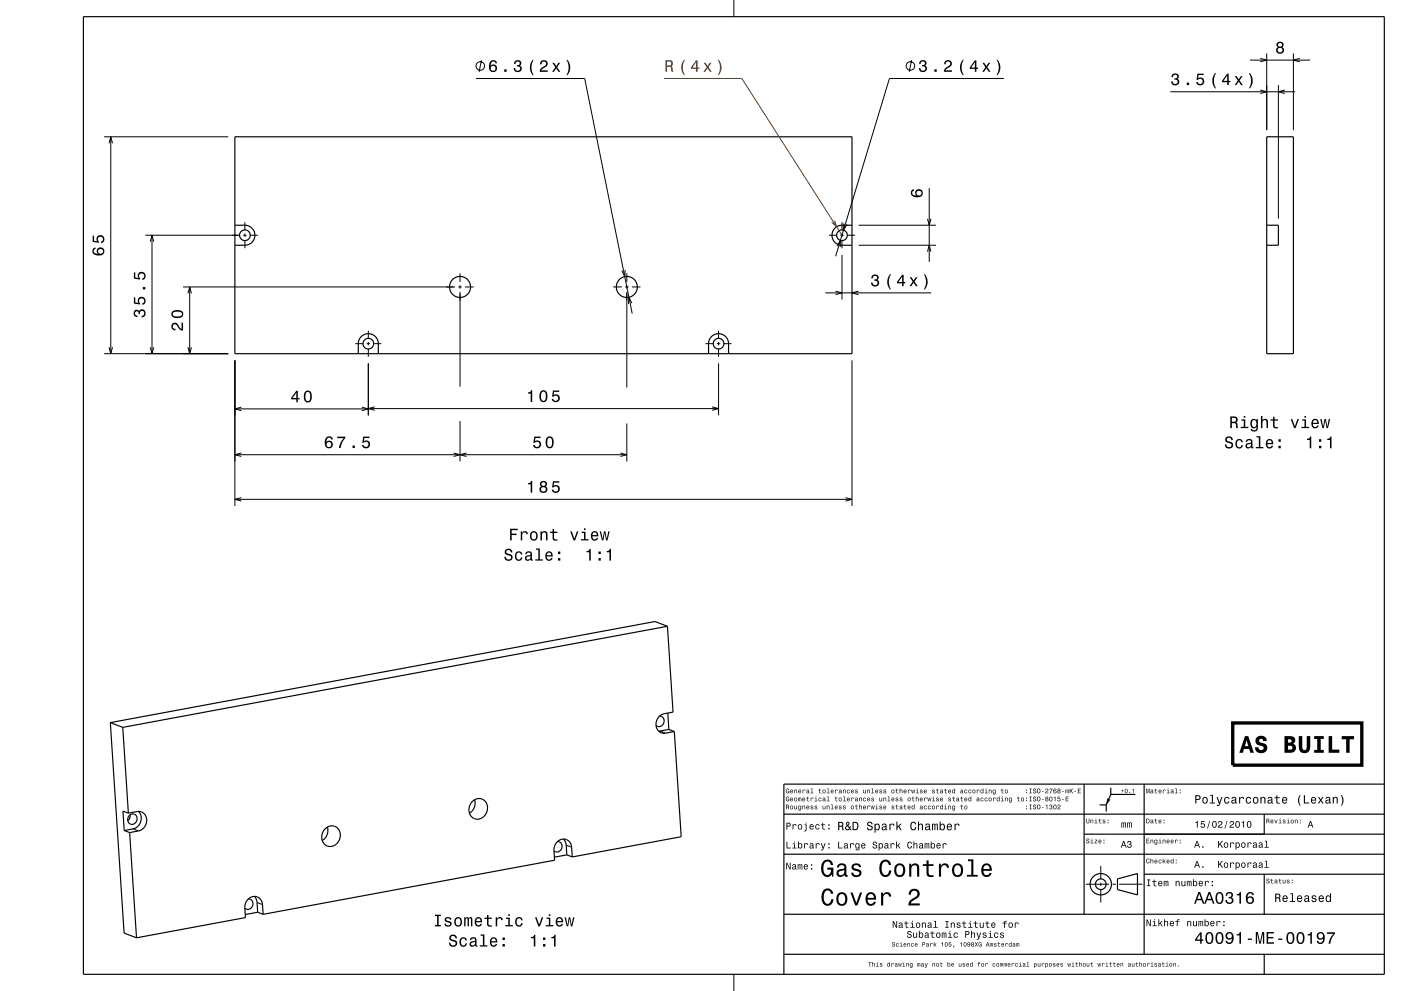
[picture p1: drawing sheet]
<svg xmlns="http://www.w3.org/2000/svg" width="420mm" height="297mm" viewBox="0 0 420 297" stroke-linecap="round" stroke-linejoin="round" font-family="sans-serif">
<g fill="none" stroke="#000" stroke-width=".3">
<path d="M144.3 18l-.7 3.5M220 0v5M379.7 16v23M387.7 16v23M142.7 23.5h32.6l14.2 70.5M383.2 25.5v40M31.2 41h37.2M32.7 42.9l.5-1.9 .5 1.9M33.2 41v65M278.6 56.4v22.1M43.6 70.5h28.3M45 72.4l.6-1.9 .5 1.9"/>
<path d="M45.6 70.5v35.5M72.9 70.5h1M73.4 66.6v2.4M73.4 70v1M73.4 72v2.4M74.9 70.5h2.4M248.5 70.5h2.4M251.9 70.5h1M252.4 66.6v2.4M252.4 70v1M252.4 72v2.4M252.4 76.4v13.4"/>
<path d="M253.9 70.5h2.4M257.4 73.5h23.2M257.4 67.5h23.2M278.1 75.4l.5-1.9 .5 1.9M278.1 65.6l.5 1.9 .5-1.9M54.9 86h81.5M56.4 87.9l.5-1.9 .5 1.9M56.9 86v20M110.4 99.1v2.4M137.4 86h1M137.9 81.9v2.6M137.9 85.5v1"/>
<path d="M137.9 87.5v28.3M139.4 86h2.6M183.8 86h2.6M187.4 80.9l-.1 2-.9-1.8M187.4 86h1M187.9 81.9v2.6M187.9 85.5v1M187.9 87.5v28.6M189.4 86h2.6M189.4 90.9l-.9-1.8-.1 2M215.4 99.1v2.4M247.4 87.8h31.8"/>
<path d="M250.5 87.3l1.9 .5-1.9 .5M257.3 87.3l-1.9 .5 1.9 .5M31.2 106h37.2M32.7 104.1l.5 1.9 .5-1.9M45 104.1l.6 1.9 .5-1.9M56.4 104.1l.5 1.9 .5-1.9M70.4 108v43.7M106.5 103h2.4M109.9 103h1M110.4 102.5v1M110.4 104.5v2.4M110.4 108.9v15.6"/>
<path d="M111.9 103h2.4M211.5 103h2.4M214.9 103h1M215.4 102.5v1M215.4 104.5v2.4M215.4 108.9v15.6M216.9 103h2.4M255.4 108v43.7M70.4 122.5h40M70.4 136.3h117.5M72.3 122l-1.9 .5 1.9 .6M72.3 135.8l-1.9 .5 1.9 .5"/>
<path d="M108.5 122l1.9 .5-1.9 .6M110.4 122.5h105M112.3 121.9l-1.9 .6 1.9 .5M136 135.8l1.9 .5-1.9 .5M137.9 126.2v12.1M139.8 135.8l-1.9 .5 1.9 .5M186 135.8l1.9 .5-1.9 .5M187.9 126.9v11.4M213.5 121.9l1.9 .6-1.9 .5M197.9 219.1l1.6 .6M39.9 248.4l1.6 .6M169.7 253.3l1.7 .6"/>
<path d="M330 259.5v4M77.1 270.5l1.6 .6M325.5 265h7M330 264.5v1M330 266.5v4M333.5 265h1M335.5 265h7M220 292v5"/>
<circle cx="144" cy="19.8" r="1.28"/>
</g>
<g fill="none" stroke="#000" stroke-width=".35">
<path d="M25 5h390v287h-390zM70.4 41h185v65h-185zM379.7 41h8v65h-8zM70.4 67.5h3a3 3 0 0 1 3 3 3 3 0 0 1-3 3h-3M255.4 67.5h-3a3 3 0 0 0-3 3 3 3 0 0 0 3 3h3M379.7 67.5h3.5v6h-3.5M107.4 106v-3a3 3 0 0 1 3-3 3 3 0 0 1 3 3v3M212.4 106v-3a3 3 0 0 1 3-3 3 3 0 0 1 3 3v3M200.1 187.7l1.7 25.7-2.7 .5a3 3 0 0 0-2.4 2.7 3 3 0 0 0 2 3.1l3.5-.5M200.1 187.7l-3.7-1.4-163.3 30.3M200.1 187.7l-163.3 30.3M33.1 216.6l3.7 1.4"/>
<path d="M33.1 216.6l4.1 63 3.7 1.5M36.8 218l1.7 25.7M197.7 214.6a1.53 1.53 0 0 1 1.3 2.1 1.53 1.53 0 0 1-2.3 .7M200.2 213.7l.3 4.9M200.5 218.6l-3 .5M200.5 218.6l1.7 .6M202.2 219.2l2 31.6-32.6 6M142.3 239.7a3.5 3.5 0 0 1-1.6 4M325 235v39M333 236.1v2M340.3 238.1h-7.3l-1.4 3.1M343 235v51"/>
<path d="M415 235h-180v57M37.2 248.9l1.7 .6M38.5 243.7l2.6-.5a2.85 2.85 0 0 1 2.9 2.1 2.85 2.85 0 0 1-1.4 3.3l-.9 .4-2.8 .5M38.5 243.7l-1.6-.6 .3 5.8M38.8 244.4a1.44 1.44 0 0 1 2.1 .1 1.44 1.44 0 0 1-.3 2.1 1.43 1.43 0 0 1-2.1-.1 1.43 1.43 0 0 1 .3-2.1zM38.9 249.5l2 31.6M39 244.2a1.8 1.8 0 0 1-.7 1.8M41.5 243.2a3.2 3.2 0 0 1-1.6 5.2l-2.7 .5M97.5 248.4a2.7 2.7 0 0 1 3.6-.3 2.7 2.7 0 0 1 .7 3.6 2.77 2.77 0 0 1-3.8 1.8 2.77 2.77 0 0 1-1.2-4.1zM98.1 247.9a3.5 3.5 0 0 1-1.5 4M141.6 240.2a2.7 2.7 0 0 1 3.6-.3 2.7 2.7 0 0 1 .7 3.6 2.77 2.77 0 0 1-3.8 1.8 2.77 2.77 0 0 1-1.2-4zM167.1 252.2a1.53 1.53 0 0 1 1.3 2.1 1.53 1.53 0 0 1-2.3 .7"/>
<path d="M168.9 251.5l.8 1.3 .2 3.4M169.9 256.2l1.7 .6M169.9 256.2l-3.7 .7M171.6 256.8l-.2-2.9a2.57 2.57 0 0 0-2.4-2.5 2.57 2.57 0 0 0-2.7 2.1l-.2 1.2 .2 3.1-87.4 16.2M235 256h180M235 244h180M325 250h90M329.6 241.2h2M331.6 241.2v2M379 244v6M74.5 269.4a1.53 1.53 0 0 1 1.2 2.1 1.53 1.53 0 0 1-2.3 .7M76.2 268.6l.8 1.4 .3 3.4"/>
<path d="M77.3 273.4l-3.8 .7M77.3 273.4l1.6 .6M78.9 274l-.2-2.9a2.59 2.59 0 0 0-2.5-2.5 2.59 2.59 0 0 0-2.7 2.3l.1 4.1-32.7 6.1M235 274h180M335 263.4l6-1.6v6.4l-6-1.6zM343 262h72M379 262v12M235 286h180M379 286v6"/>
<circle cx="73.4" cy="70.5" r="1.6"/>
<circle cx="252.4" cy="70.5" r="1.6"/>
<circle cx="137.9" cy="86" r="3.2"/>
<circle cx="187.9" cy="86" r="3.1"/>
<circle cx="110.4" cy="103" r="1.6"/>
<circle cx="215.4" cy="103" r="1.6"/>
<circle cx="330" cy="265" r="3.2"/>
<circle cx="330" cy="265" r="1.6"/>
</g>
<g fill="#000">
<path d="M147.1 18.3a2.4 2.4 0 0 0 .2 3.2 1.16 1.16 0 0 0 1.5-.3 1.16 1.16 0 0 0-.2-1.6 1.16 1.16 0 0 0-1.5 .1 1.03 1.03 0 0 1 .8-1.3l.4 .2 .2 .4h.5a1.12 1.12 0 0 0-.7-1 1.12 1.12 0 0 0-1.2 .3zM147 20.5a.75 .75 0 0 1 1.5 0 .75 .75 0 0 1-1.5 0zM151.2 20.8v.7h.7v-.7zM154.4 18.3l-.3 .9h.4a.62 .62 0 0 1 .4-.8 .62 .62 0 0 1 .7 .3 .62 .62 0 0 1-.2 .8h-.4v.4a.74 .74 0 0 1 .9 .6 .74 .74 0 0 1-.8 .9 .74 .74 0 0 1-.6-1h-.5a1.18 1.18 0 0 0 1.5 1.2 1.18 1.18 0 0 0 .6-1.8l-.2-.1a1.01 1.01 0 0 0 0-1.6 1.01 1.01 0 0 0-1.5 .2z" fill-rule="evenodd"/>
<path d="M159.7 17.9a3.6 3.6 0 0 0 0 4.6h.3a4.3 4.3 0 0 1 0-4.6zM162.2 18.3l-.3 1h.4a.7 .7 0 0 1 .6-.9 .7 .7 0 0 1 .8 .5 .7 .7 0 0 1-.5 .9l-.3 .2a1.63 1.63 0 0 0-1.1 1.5h2.4v-.4h-1.9l.9-.8a1.17 1.17 0 0 0 .9-1.7 1.17 1.17 0 0 0-1.9-.3zM165.6 18.8l.9 1.3-1 1.4h.5l.7-1 .8 1h.5l-1-1.4 .9-1.3h-.5l-.6 1-.7-1zM169.8 17.9a4.3 4.3 0 0 1 0 4.6h.3a3.6 3.6 0 0 0 0-4.6z" fill-rule="evenodd"/>
<path d="M273.3 57a1.44 1.44 0 0 0 .1 1.7 1.44 1.44 0 0 0 1.6 .4 1.26 1.26 0 0 0 1.6-.9 1.26 1.26 0 0 0-1.1-1.5 1.11 1.11 0 0 0-1.1 .7 1.11 1.11 0 0 0 .3 1.2 1.03 1.03 0 0 1-1.2-.8l.1-.4 .4-.2v-.5zM274.8 57.9a.75 .75 0 0 1 1.5 0 .75 .75 0 0 1-1.5 0z" fill-rule="evenodd"/>
<path d="M27.9 74.5a1.44 1.44 0 0 0 .1 1.6 1.44 1.44 0 0 0 1.7 .5 1.26 1.26 0 0 0 1.6-1 1.26 1.26 0 0 0-1.2-1.5 1.11 1.11 0 0 0-1.1 .7 1.11 1.11 0 0 0 .4 1.3 1.02 1.02 0 0 1-1.3-.8l.1-.5 .4-.2v-.4zM29.4 75.4a.75 .75 0 0 1 1.5 0 .75 .75 0 0 1-1.5 0zM27.8 70.6v1.9l1.8 .3v-.4a.8 .8 0 0 1-.2-1.3 .8 .8 0 0 1 1.3 .1 .8 .8 0 0 1-.4 1.2v.5a1.21 1.21 0 0 0 1-1.5 1.21 1.21 0 0 0-1.6-.8 1.21 1.21 0 0 0-.6 1.7l-.9-.1v-1.6z" fill-rule="evenodd"/>
<path d="M40.3 93.1a1.17 1.17 0 0 0-.2 1.3 1.17 1.17 0 0 0 1.1 .6v-.4a.62 .62 0 0 1-.8-.3 .62 .62 0 0 1 .3-.8 .62 .62 0 0 1 .8 .2v.5h.4a.72 .72 0 0 1 .5-1 .72 .72 0 0 1 .9 .5 .72 .72 0 0 1-.5 .9l-.3 .1v.4a1.18 1.18 0 0 0 1.2-1.5 1.18 1.18 0 0 0-1.9-.6l-.1 .3a.86 .86 0 0 0-1.4-.2zM40.1 89.1v1.9l1.9 .3v-.4a.8 .8 0 0 1-.2-1.3 .8 .8 0 0 1 1.2 .1 .8 .8 0 0 1-.3 1.2v.5a1.21 1.21 0 0 0 1-1.5 1.21 1.21 0 0 0-1.6-.9 1.21 1.21 0 0 0-.6 1.8l-.9-.2v-1.5zM42.8 86v.7h.8v-.7zM40.1 81.6v1.9l1.9 .3v-.4a.8 .8 0 0 1-.2-1.2 .8 .8 0 0 1 1.2 0 .8 .8 0 0 1-.3 1.2v.5a1.21 1.21 0 0 0 1-1.5 1.21 1.21 0 0 0-1.6-.8 1.21 1.21 0 0 0-.6 1.7l-.9-.1v-1.6z" fill-rule="evenodd"/>
<path d="M51.6 97a1.2 1.2 0 0 0-.2 1.4 1.2 1.2 0 0 0 1.2 .6v-.4a.71 .71 0 0 1-.8-.6 .71 .71 0 0 1 .5-.8 .71 .71 0 0 1 .8 .5l.2 .3a1.63 1.63 0 0 0 1.6 1.1v-2.4h-.5v1.9l-.4-.3-1-1.4a1.09 1.09 0 0 0-1.4 .1zM51.8 93.2a1.13 1.13 0 0 0-.4 1.2 1.13 1.13 0 0 0 1 .9 1.9 1.9 0 0 0 2.6-1.2 2.03 2.03 0 0 0-3.2-.9zM51.9 93.8a2.38 2.38 0 0 1 2.6 0v.7a2.37 2.37 0 0 1-2.6 0z" fill-rule="evenodd"/>
<path d="M261.5 82.6a1.01 1.01 0 0 1 1.5-.2 1.01 1.01 0 0 1 0 1.5 1.12 1.12 0 0 1 .4 1.6 1.12 1.12 0 0 1-1.6 .3l-.6-.6-.1-.5h.5a.72 .72 0 0 0 .6 .9 .72 .72 0 0 0 .8-.8 .72 .72 0 0 0-.9-.6v-.4a.62 .62 0 0 0 .8-.4 .62 .62 0 0 0-.5-.8 .62 .62 0 0 0-.7 .5v.3h-.5z" fill-rule="evenodd"/>
<path d="M266.8 82.2a3.6 3.6 0 0 0 0 4.6h.3a4.3 4.3 0 0 1 0-4.6zM270.4 82.4l-1.5 2.1v.4h1.5v.9h.5v-.9h.5v-.4h-.5v-2.1zM270.4 82.9v1.6h-1.1zM272.7 83.1l.9 1.3-.9 1.4h.5l.7-1.1 .7 1.1h.5l-.9-1.4 .9-1.3h-.5l-.7 1-.7-1zM277 82.2a4.3 4.3 0 0 1 0 4.6h.3a3.6 3.6 0 0 0 0-4.6z" fill-rule="evenodd"/>
<path d="M88.8 117.1l-1.5 2.1v.5h1.5v.9h.5v-.9h.5v-.4h-.5v-2.2zM88.8 117.7v1.6h-1.1zM91.4 117.5a2.02 2.02 0 0 0 .9 3.1 2.03 2.03 0 0 0 .9-3.1 1.11 1.11 0 0 0-1.8 0zM91.9 117.5h.7a2.37 2.37 0 0 1 0 2.7h-.7a2.38 2.38 0 0 1 0-2.7z" fill-rule="evenodd"/>
<path d="M97.9 131a2.4 2.4 0 0 0 .2 3.3 1.16 1.16 0 0 0 1.5-.4 1.16 1.16 0 0 0-.2-1.5 1.16 1.16 0 0 0-1.6 0 1.02 1.02 0 0 1 .9-1.2l.4 .1 .2 .4h.5a1.12 1.12 0 0 0-.8-.9 1.12 1.12 0 0 0-1.1 .2zM97.8 133.2a.75 .75 0 0 1 1.5 0 .75 .75 0 0 1-1.5 0zM101.1 130.9v.4h1.9a5.2 5.2 0 0 0-1.4 3h.5a5.2 5.2 0 0 1 1.4-3v-.4zM105.7 133.5v.8h.7v-.8zM108.9 130.9l-.3 1.8h.4a.8 .8 0 0 1 1.3-.2 .8 .8 0 0 1-.1 1.2 .8 .8 0 0 1-1.2-.3h-.5a1.21 1.21 0 0 0 1.5 1 1.21 1.21 0 0 0 .8-1.6 1.21 1.21 0 0 0-1.7-.6l.1-.9h1.6v-.4z" fill-rule="evenodd"/>
<path d="M158.3 117.6v.4h.8v2.5h.4v-3.6h-.3a.77 .77 0 0 1-.9 .7zM162 117.4a2.02 2.02 0 0 0 .9 3.2 2.03 2.03 0 0 0 .9-3.2 1.11 1.11 0 0 0-1.8 0zM162.6 117.4h.6a2.37 2.37 0 0 1 0 2.7h-.6a2.37 2.37 0 0 1 0-2.7zM165.8 117l-.3 1.9h.4a.8 .8 0 0 1 1.2-.2 .8 .8 0 0 1 0 1.2 .8 .8 0 0 1-1.2-.4h-.5a1.21 1.21 0 0 0 1.5 1.1 1.21 1.21 0 0 0 .8-1.6 1.21 1.21 0 0 0-1.7-.6l.1-1h1.6v-.4z" fill-rule="evenodd"/>
<path d="M160.2 130.9l-.3 1.8h.4a.8 .8 0 0 1 1.2-.2 .8 .8 0 0 1 0 1.2 .8 .8 0 0 1-1.2-.3h-.5a1.21 1.21 0 0 0 1.5 1 1.21 1.21 0 0 0 .8-1.6 1.21 1.21 0 0 0-1.7-.6l.1-.9h1.5v-.4zM163.9 131.2a2.02 2.02 0 0 0 .9 3.2 2.04 2.04 0 0 0 .9-3.2 1.11 1.11 0 0 0-1.8 0zM164.4 131.3h.7a2.38 2.38 0 0 1 0 2.6h-.7a2.38 2.38 0 0 1 0-2.6z" fill-rule="evenodd"/>
<path d="M235.7 236.5a.67 .67 0 0 0-.2 .9 .67 .67 0 0 0 .9 .3h.2v-.7h-.5v.2h.3l-.2 .4a.49 .49 0 0 1-.5-.6 .49 .49 0 0 1 .7-.4l.2 .2-.3-.5zM237 236.8a.54 .54 0 0 0-.1 .8 .54 .54 0 0 0 .8 0l.1-.2a.37 .37 0 0 1-.5 .2 .37 .37 0 0 1-.2-.3l.7-.1-.3-.5zM237.1 236.9l.3-.1 .2 .3h-.5zM238.1 236.7v1h.2v-.6a.25 .25 0 0 1 .2-.3 .25 .25 0 0 1 .3 .3v.6h.2v-.7a.36 .36 0 0 0-.3-.4 .36 .36 0 0 0-.4 .2zM239.4 236.8a.53 .53 0 0 0-.1 .8 .53 .53 0 0 0 .8 0l.1-.2a.37 .37 0 0 1-.4 .2 .37 .37 0 0 1-.3-.3l.7-.1-.3-.5zM239.6 236.9l.3-.1 .1 .3h-.5zM240.6 236.7v1h.2l.1-.8 .6 .1a.36 .36 0 0 0-.3-.4 .36 .36 0 0 0-.4 .2zM241.9 236.7l-.1 .3 .5-.2 .1 .3a.39 .39 0 0 0-.6 .1 .39 .39 0 0 0 .3 .6l.3-.2 .3 .1-.1-.8-.3-.3zM241.9 237.4a.25 .25 0 0 1 .5 0 .25 .25 0 0 1-.5 0zM243 236.3l.3 .1v1.2l-.3 .1h.9l-.4-.1v-1.3zM245.6 236.4v.3l-.3 .1h.3l.1 .9 .5 .1-.4-.4v-.6l.4-.1h-.4v-.3zM246.6 237.2a.53 .53 0 0 0 1 0 .53 .53 0 0 0-1 0zM246.8 236.9l.1-.1a.37 .37 0 0 1 .4 .4 .37 .37 0 0 1-.5 .3zM247.9 236.3l.3 .1v1.2l-.4 .1h.9l-.3-.1v-1.3zM249.1 236.8a.53 .53 0 0 0 0 .8 .53 .53 0 0 0 .7 0l.1-.2a.37 .37 0 0 1-.4 .2 .37 .37 0 0 1-.3-.3l.7-.1-.2-.5zM249.3 236.9l.3-.1 .1 .3h-.5zM250.3 236.7v1h.2l.1-.8 .6 .1a.36 .36 0 0 0-.3-.4 .36 .36 0 0 0-.4 .2zM251.6 236.7l-.1 .3 .5-.2 .1 .3a.39 .39 0 0 0-.6 .1 .39 .39 0 0 0 .3 .6l.3-.2 .3 .1-.1-.8-.2-.3zM251.6 237.4a.25 .25 0 0 1 .5 0 .25 .25 0 0 1-.5 0zM252.7 236.7v1h.2v-.6a.25 .25 0 0 1 .2-.3 .25 .25 0 0 1 .3 .3v.6h.1v-.7a.36 .36 0 0 0-.2-.4 .36 .36 0 0 0-.4 .2zM254 236.8a.53 .53 0 0 0-.1 .8 .53 .53 0 0 0 .8-.1l-.1-.1a.3 .3 0 0 1-.4 0 .3 .3 0 0 1-.1-.4 .3 .3 0 0 1 .5 0h.2l-.3-.3zM255.2 236.8a.53 .53 0 0 0-.1 .8 .53 .53 0 0 0 .8 0l.1-.2a.37 .37 0 0 1-.4 .2 .37 .37 0 0 1-.3-.3l.7-.1-.3-.5zM255.4 236.9l.3-.1 .1 .3h-.5zM256.4 236.7v.4l.6 .3-.2 .2-.5-.2a.39 .39 0 0 0 .6 .4 .39 .39 0 0 0 .1-.6l-.5-.3 .2-.1 .5 .1-.2-.2zM258.8 236.7v.7a.35 .35 0 0 0 .2 .4 .35 .35 0 0 0 .4-.2l.2 .1v-1h-.2v.7l-.3 .2-.2-.1v-.8zM260 236.7v1h.2v-.6a.25 .25 0 0 1 .2-.3 .25 .25 0 0 1 .2 .3v.6h.2v-.7a.35 .35 0 0 0-.2-.4 .35 .35 0 0 0-.5 .2zM261.3 236.3l.2 .1v1.2l-.3 .1h.9l-.4-.1v-1.3zM262.5 236.8a.54 .54 0 0 0-.1 .8 .54 .54 0 0 0 .8 0l.1-.2a.37 .37 0 0 1-.5 .2 .37 .37 0 0 1-.2-.3l.7-.1-.3-.5zM262.6 236.9l.3-.1 .2 .3h-.5zM263.7 236.7v.4l.6 .3-.3 .2-.4-.2a.39 .39 0 0 0 .5 .4 .39 .39 0 0 0 .2-.6l-.5-.3 .2-.1 .4 .1-.1-.2zM265 236.7l-.1 .4 .6 .3-.2 .2-.5-.2a.39 .39 0 0 0 .6 .4 .39 .39 0 0 0 .1-.6l-.5-.3 .2-.1 .5 .1-.2-.2zM267.2 237.2a.55 .55 0 0 0 1.1 0 .55 .55 0 0 0-1.1 0zM267.5 236.9l.1-.1a.37 .37 0 0 1 .4 .4 .37 .37 0 0 1-.5 .3zM268.7 236.4v.3l-.3 .1h.3l.1 .9 .5 .1-.4-.4v-.6l.4-.1h-.4v-.3zM269.7 236.3v1.4h.2v-.6a.25 .25 0 0 1 .2-.3 .25 .25 0 0 1 .3 .3v.6h.1v-.7a.35 .35 0 0 0-.2-.4 .35 .35 0 0 0-.4 .2v-.5zM271 236.8a.53 .53 0 0 0-.1 .8 .53 .53 0 0 0 .8 0l.1-.2a.37 .37 0 0 1-.5 .2 .37 .37 0 0 1-.2-.3l.7-.1-.3-.5zM271.1 236.9l.3-.1 .2 .3h-.5zM272.2 236.7v1h.2v-.8l.6 .1a.36 .36 0 0 0-.2-.4 .36 .36 0 0 0-.4 .2zM273.2 236.7l.2 1h.2l.2-.9 .1 .9h.2l.3-1h-.2l-.2 .9-.2-.9h-.1l-.2 .9-.2-.9zM274.6 236.7l.3 .1v.8l-.3 .1h.9l-.4-.1v-.9zM274.9 236.3l.2 .2zM275.9 236.7v.4l.5 .3-.2 .2-.4-.2a.39 .39 0 0 0 .5 .4 .39 .39 0 0 0 .1-.6l-.4-.3 .2-.1 .4 .1-.1-.2zM277.1 236.8a.54 .54 0 0 0-.1 .8 .54 .54 0 0 0 .8 0v-.2a.37 .37 0 0 1-.4 .2 .37 .37 0 0 1-.3-.3l.7-.1-.2-.5zM277.2 236.9l.3-.1 .2 .3h-.6zM279.5 236.7v.4l.6 .3-.3 .2-.4-.2a.39 .39 0 0 0 .5 .4 .39 .39 0 0 0 .2-.6l-.5-.3 .2-.1 .4 .1-.1-.2zM280.9 236.4v.3l-.3 .1h.3v.9l.5 .1-.4-.4v-.6l.4-.1h-.4v-.3zM282 236.7l-.2 .3 .5-.2 .1 .3a.39 .39 0 0 0-.6 .1 .39 .39 0 0 0 .3 .6l.6-.2-.2-.9zM282 237.4a.25 .25 0 0 1 .5 0 .25 .25 0 0 1-.5 0zM283.3 236.4v.3l-.3 .1h.3l.1 .9 .5 .1-.4-.4v-.6l.4-.1h-.4v-.3zM284.4 236.8a.53 .53 0 0 0-.1 .8 .53 .53 0 0 0 .8 0v-.2a.37 .37 0 0 1-.4 .2 .37 .37 0 0 1-.3-.3l.7-.1-.2-.5zM284.5 236.9l.3-.1 .1 .3h-.5zM285.5 236.8a.51 .51 0 0 0-.1 .7 .51 .51 0 0 0 .7 .1l.2 .1v-1.4h-.2v.5l-.3-.2zM285.7 236.9l.1-.1a.36 .36 0 0 1 .3 .4 .36 .36 0 0 1-.4 .3zM288 236.7l-.1 .3 .5-.2 .1 .3a.39 .39 0 0 0-.6 .1 .39 .39 0 0 0 .3 .6l.6-.2-.2-.9zM288.1 237.4a.24 .24 0 0 1 .4 0 .24 .24 0 0 1-.4 0zM289.2 236.8a.53 .53 0 0 0-.1 .8 .53 .53 0 0 0 .9-.1l-.2-.1a.3 .3 0 0 1-.4 0 .3 .3 0 0 1 0-.4 .3 .3 0 0 1 .4 0h.2l-.3-.3zM290.4 236.8a.53 .53 0 0 0 0 .8 .53 .53 0 0 0 .8-.1l-.2-.1a.3 .3 0 0 1-.4 0 .3 .3 0 0 1 0-.4 .3 .3 0 0 1 .4 0h.2l-.3-.3zM291.5 237.2a.55 .55 0 0 0 1.1 0 .55 .55 0 0 0-1.1 0zM291.8 236.9v-.1a.37 .37 0 0 1 .5 .4 .37 .37 0 0 1-.5 .3zM292.8 236.7v1h.2l.1-.8 .6 .1a.36 .36 0 0 0-.3-.4 .36 .36 0 0 0-.4 .2zM294 236.8a.51 .51 0 0 0-.1 .7 .51 .51 0 0 0 .7 .1l.2 .1v-1.4h-.1v.5l-.4-.2zM294.2 236.9l.1-.1a.36 .36 0 0 1 .3 .4 .36 .36 0 0 1-.4 .3zM295.3 236.7l.3 .1v.8l-.4 .1h.9l-.4-.1v-.9zM295.6 236.3l.1 .2zM296.4 236.7v1h.2v-.6a.25 .25 0 0 1 .2-.3 .25 .25 0 0 1 .3 .3v.6h.2v-.7a.35 .35 0 0 0-.3-.4 .35 .35 0 0 0-.4 .2zM297.7 236.8a.51 .51 0 0 0-.1 .7 .51 .51 0 0 0 .7 .1 .38 .38 0 0 1-.2 .4 .38 .38 0 0 1-.5-.2 .44 .44 0 0 0 .5 .4 .44 .44 0 0 0 .4-.5v-1zM297.8 236.9l.1-.1a.36 .36 0 0 1 .4 .4 .36 .36 0 0 1-.5 .3zM300.3 236.4v.3l-.3 .1h.3l.1 .9 .5 .1-.4-.4v-.6l.4-.1h-.4v-.3zM301.2 237.2a.55 .55 0 0 0 1.1 0 .55 .55 0 0 0-1.1 0zM301.5 236.9l.1-.1a.37 .37 0 0 1 .4 .4 .37 .37 0 0 1-.5 .3zM307.6 237.4v.3h.3v-.3zM307.6 236.7v.3h.3v-.3zM308.6 236.3l.3 .2v1.1l-.3 .1h.7l-.2-.1v-1.1l.2-.2zM309.8 236.4a.56 .56 0 0 0 .1 .7 .56 .56 0 0 0 .6 .2 .31 .31 0 0 1-.3 .3 .31 .31 0 0 1-.3-.3h-.2a.5 .5 0 0 0 .5 .5 .5 .5 0 0 0 .5-.6 .5 .5 0 0 0-.7-.3 .26 .26 0 0 1 .2-.4 .26 .26 0 0 1 .3 .3l.1-.2-.2-.3zM311 236.5a.66 .66 0 0 0-.1 .9 .66 .66 0 0 0 .9 .2 .66 .66 0 0 0 .1-.9 .66 .66 0 0 0-.9-.2zM311.3 236.5a.54 .54 0 0 1 .4 .5 .54 .54 0 0 1-.4 .6l-.2-.6zM312.4 237.1v.2h.5v-.2zM313.5 236.5l-.1 .3h.2a.3 .3 0 0 1 .3-.3 .3 .3 0 0 1 .3 .4 .3 .3 0 0 1-.4 .2l-.5 .6h1v-.1h-.8l.2-.2a.52 .52 0 0 0 .6-.5 .52 .52 0 0 0-.7-.5zM314.6 236.4v.2h.7l-.5 .8v.3h.2l.5-1.3zM316 236.4a.64 .64 0 0 0-.2 1 .64 .64 0 0 0 .9 .1l-.1-.5h-.6v-.2a.41 .41 0 0 1 .4-.3 .41 .41 0 0 1 .3 .2l-.2-.3zM316 237.3a.3 .3 0 0 1 .6 0 .3 .3 0 0 1-.6 0zM317.2 236.4v.6a.44 .44 0 0 0-.1 .6 .44 .44 0 0 0 .7 0 .44 .44 0 0 0-.1-.6 .4 .4 0 0 0 .1-.6 .4 .4 0 0 0-.6 0zM317.2 237.4a.3 .3 0 0 1 .6 0 .3 .3 0 0 1-.6 0zM317.2 236.7a.25 .25 0 0 1 .5 0 .25 .25 0 0 1-.5 0zM318.4 237.1v.2h.5v-.2zM319.4 236.7v1h.2l.1-.9 .1 .9 .3-.9 .1 .9h.2l-.1-1.1zM320.7 236.3v1.4h.2l.1-.6 .5 .6h.2l-.5-.8 .5-.6h-.2l-.6 .7v-.7zM322.1 237.1v.2h.5v-.2zM323.1 236.3v1.4h.9v-.1h-.7v-.5h.6v-.2h-.6v-.4h.7v-.2z" fill-rule="evenodd"/>
<path d="M235.7 238.9a.67 .67 0 0 0-.2 .9 .67 .67 0 0 0 .9 .3h.2v-.7h-.5l.3 .2-.2 .4a.49 .49 0 0 1-.5-.6 .49 .49 0 0 1 .7-.4l.2 .2-.3-.5zM237 239.2a.54 .54 0 0 0-.1 .8 .54 .54 0 0 0 .8 0l.1-.2a.37 .37 0 0 1-.5 .2 .37 .37 0 0 1-.2-.3l.7-.1-.3-.5zM237.1 239.3l.3-.1 .2 .3h-.5zM238.1 239.6a.53 .53 0 0 0 1 0 .53 .53 0 0 0-1 0zM238.3 239.3a.33 .33 0 0 1 .5 .1 .33 .33 0 0 1-.1 .4 .33 .33 0 0 1-.4 0zM239.3 239.1v1h.1l.2-.9 .1 .9 .3-.9 .1 .9h.1l-.1-1.1zM240.6 239.2a.53 .53 0 0 0 0 .8 .53 .53 0 0 0 .7 0l.1-.2a.37 .37 0 0 1-.4 .2 .37 .37 0 0 1-.3-.3l.7-.1-.2-.5zM240.8 239.3l.3-.1 .1 .3h-.5zM242 238.8v.3l-.3 .1h.3l.1 .9 .5 .1-.4-.4v-.6l.4-.1h-.4v-.3zM243 239.1v1h.2l.1-.8 .6 .1a.36 .36 0 0 0-.3-.4 .36 .36 0 0 0-.4 .2zM244.3 239.1l.3 .1v.8l-.4 .1h.9l-.4-.1v-.9zM244.6 238.7l.1 .2zM245.5 239.2a.53 .53 0 0 0-.1 .8 .53 .53 0 0 0 .8-.1l-.1-.1a.3 .3 0 0 1-.4 0 .3 .3 0 0 1-.1-.4 .3 .3 0 0 1 .5 0h.2l-.3-.3zM246.7 239.1l-.1 .3 .5-.2 .1 .3a.39 .39 0 0 0-.6 .1 .39 .39 0 0 0 .3 .6l.4-.2 .2 .1-.1-.8-.2-.3zM246.8 239.8a.24 .24 0 0 1 .4 0 .24 .24 0 0 1-.4 0zM247.9 238.7l.3 .1v1.2l-.4 .1h.9l-.3-.1v-1.3zM250.5 238.8v.3l-.3 .1h.3l.1 .9 .5 .1-.4-.4v-.6l.4-.1h-.4v-.3zM251.4 239.6a.55 .55 0 0 0 1.1 0 .55 .55 0 0 0-1.1 0zM251.7 239.3l.1-.1a.37 .37 0 0 1 .4 .4 .37 .37 0 0 1-.5 .3zM252.8 238.7l.2 .1v1.2l-.3 .1h.9l-.4-.1v-1.3zM254 239.2a.53 .53 0 0 0-.1 .8 .53 .53 0 0 0 .8 0l.1-.2a.37 .37 0 0 1-.5 .2 .37 .37 0 0 1-.2-.3l.7-.1-.3-.5zM254.1 239.3l.3-.1 .2 .3h-.5zM255.2 239.1v1h.2v-.8l.6 .1a.36 .36 0 0 0-.2-.4 .36 .36 0 0 0-.5 .2zM256.4 239.1l-.1 .3 .5-.2 .1 .3a.39 .39 0 0 0-.6 .1 .39 .39 0 0 0 .3 .6l.4-.2 .2 .1-.1-.8-.2-.3zM256.5 239.8a.25 .25 0 0 1 .5 0 .25 .25 0 0 1-.5 0zM257.5 239.1v1h.2v-.7l.3-.2 .2 .9h.2v-.7a.36 .36 0 0 0-.3-.4 .36 .36 0 0 0-.4 .2zM258.9 239.2a.53 .53 0 0 0-.1 .8 .53 .53 0 0 0 .8-.1l-.1-.1a.3 .3 0 0 1-.5 0 .3 .3 0 0 1 0-.4 .3 .3 0 0 1 .5 0h.1l-.2-.3zM260.1 239.2a.53 .53 0 0 0-.1 .8 .53 .53 0 0 0 .8 0v-.2a.37 .37 0 0 1-.4 .2 .37 .37 0 0 1-.3-.3l.7-.1-.2-.5zM260.2 239.3l.3-.1 .2 .3h-.6zM261.3 239.1v.4l.6 .3-.3 .2-.4-.2a.39 .39 0 0 0 .5 .4 .39 .39 0 0 0 .2-.6l-.5-.3 .2-.1 .4 .1-.1-.2zM263.6 239.1v.7a.35 .35 0 0 0 .3 .4 .35 .35 0 0 0 .4-.2l.2 .1v-1h-.2v.7l-.3 .2-.2-.1v-.8zM264.8 239.1v1h.2v-.7l.3-.2 .2 .9h.2v-.7a.35 .35 0 0 0-.3-.4 .35 .35 0 0 0-.4 .2zM266.1 238.7l.3 .1v1.2l-.4 .1h.9l-.3-.1v-1.3zM267.4 239.2a.54 .54 0 0 0-.1 .8 .54 .54 0 0 0 .8 0v-.2a.37 .37 0 0 1-.4 .2 .37 .37 0 0 1-.3-.3l.7-.1-.2-.5zM267.5 239.3l.3-.1 .1 .3h-.5zM268.6 239.1v.4l.6 .3-.3 .2-.4-.2a.39 .39 0 0 0 .5 .4 .39 .39 0 0 0 .1-.6l-.4-.3 .2-.1 .4 .1-.1-.2zM269.8 239.1v.4l.6 .3-.3 .2-.4-.2a.39 .39 0 0 0 .5 .4 .39 .39 0 0 0 .2-.6l-.5-.3 .2-.1 .4 .1-.1-.2zM272.1 239.6a.53 .53 0 0 0 1 0 .53 .53 0 0 0-1 0zM272.3 239.3l.1-.1a.37 .37 0 0 1 .4 .4 .37 .37 0 0 1-.5 .3zM273.6 238.8v.3l-.3 .1h.3v.9l.6 .1-.4-.4v-.6l.4-.1h-.4v-.3zM274.5 238.7v1.4h.2v-.7l.3-.2 .2 .9h.2v-.7a.35 .35 0 0 0-.2-.4 .35 .35 0 0 0-.5 .2v-.5zM275.9 239.2a.53 .53 0 0 0-.1 .8 .53 .53 0 0 0 .8 0v-.2a.37 .37 0 0 1-.4 .2 .37 .37 0 0 1-.3-.3l.7-.1-.2-.5zM276 239.3l.3-.1 .1 .3h-.5zM277 239.1v1h.2l.1-.8 .6 .1a.36 .36 0 0 0-.3-.4 .36 .36 0 0 0-.4 .2zM278 239.1l.3 1h.2l.1-.9 .2 .9h.1l.3-1h-.2l-.1 .9-.2-.9h-.2l-.1 .9-.2-.9zM279.5 239.1l.3 .1v.8l-.4 .1h.9l-.3-.1v-.9zM279.8 238.7l.2 .2zM280.7 239.1v.4l.6 .3-.2 .2-.5-.2a.39 .39 0 0 0 .5 .4 .39 .39 0 0 0 .2-.6l-.5-.3 .2-.1 .4 .1-.1-.2zM281.9 239.2a.54 .54 0 0 0-.1 .8 .54 .54 0 0 0 .8 0l.1-.2a.37 .37 0 0 1-.4 .2 .37 .37 0 0 1-.3-.3l.7-.1-.3-.5zM282.1 239.3l.3-.1 .1 .3h-.5zM284.4 239.1v.4l.5 .3-.2 .2-.4-.2a.39 .39 0 0 0 .5 .4 .39 .39 0 0 0 .1-.6l-.4-.3 .2-.1 .4 .1-.1-.2zM285.7 238.8v.3l-.3 .1h.3l.1 .9 .5 .1-.4-.4v-.6l.4-.1h-.4v-.3zM286.8 239.1l-.1 .3 .5-.2 .1 .3a.39 .39 0 0 0-.6 .1 .39 .39 0 0 0 .3 .6l.6-.2-.2-.9zM286.8 239.8a.25 .25 0 0 1 .5 0 .25 .25 0 0 1-.5 0zM288.1 238.8v.3l-.3 .1h.3l.1 .9 .5 .1-.4-.4v-.6l.4-.1h-.4v-.3zM289.2 239.2a.53 .53 0 0 0-.1 .8 .53 .53 0 0 0 .8 0l.1-.2a.37 .37 0 0 1-.4 .2 .37 .37 0 0 1-.3-.3l.7-.1-.3-.5zM289.4 239.3l.3-.1 .1 .3h-.5zM290.4 239.2a.51 .51 0 0 0-.1 .7 .51 .51 0 0 0 .7 .1l.2 .1v-1.4h-.2v.5l-.3-.2zM290.5 239.3l.1-.1a.36 .36 0 0 1 .4 .4 .36 .36 0 0 1-.5 .3zM292.9 239.1l-.1 .3 .5-.2 .1 .3a.39 .39 0 0 0-.6 .1 .39 .39 0 0 0 .3 .6l.6-.2-.2-.9zM292.9 239.8a.25 .25 0 0 1 .5 0 .25 .25 0 0 1-.5 0zM294.1 239.2a.53 .53 0 0 0-.1 .8 .53 .53 0 0 0 .8-.1l-.1-.1a.3 .3 0 0 1-.5 0 .3 .3 0 0 1 0-.4 .3 .3 0 0 1 .5 0h.1l-.2-.3zM295.3 239.2a.53 .53 0 0 0-.1 .8 .53 .53 0 0 0 .8-.1l-.1-.1a.3 .3 0 0 1-.5 0 .3 .3 0 0 1 0-.4 .3 .3 0 0 1 .5 0h.2l-.3-.3zM296.4 239.6a.53 .53 0 0 0 1 0 .53 .53 0 0 0-1 0zM296.6 239.3l.1-.1a.37 .37 0 0 1 .4 .4 .37 .37 0 0 1-.5 .3zM297.7 239.1v1h.2v-.8l.6 .1a.36 .36 0 0 0-.2-.4 .36 .36 0 0 0-.4 .2zM298.9 239.2a.51 .51 0 0 0-.1 .7 .51 .51 0 0 0 .7 .1l.2 .1v-1.4h-.2v.5l-.3-.2zM299 239.3l.1-.1a.36 .36 0 0 1 .4 .4 .36 .36 0 0 1-.5 .3zM300.1 239.1l.3 .1v.8l-.3 .1h.9l-.4-.1v-.9zM300.4 238.7l.2 .2zM301.3 239.1v1h.1l.1-.7 .2-.2 .2 .9h.2v-.7a.35 .35 0 0 0-.2-.4 .35 .35 0 0 0-.5 .2zM302.5 239.2a.51 .51 0 0 0-.1 .7 .51 .51 0 0 0 .8 .1 .38 .38 0 0 1-.3 .4 .38 .38 0 0 1-.4-.2 .44 .44 0 0 0 .5 .4 .44 .44 0 0 0 .3-.5v-1l-.1 .1-.4-.2zM302.7 239.3l.1-.1a.36 .36 0 0 1 .4 .4 .36 .36 0 0 1-.5 .3zM305.1 238.8v.3l-.3 .1h.3l.1 .9 .5 .1-.4-.4v-.6l.4-.1h-.4v-.3zM306.1 239.6a.53 .53 0 0 0 1 0 .53 .53 0 0 0-1 0zM306.3 239.3l.1-.1a.37 .37 0 0 1 .4 .4 .37 .37 0 0 1-.5 .3zM307.6 239.8v.3h.3v-.3zM307.6 239.1v.3h.3v-.3zM308.6 238.7l.3 .2v1.1l-.3 .1h.7l-.2-.1v-1.1l.2-.2zM309.8 238.8a.56 .56 0 0 0 .1 .7 .56 .56 0 0 0 .6 .2 .31 .31 0 0 1-.3 .3 .31 .31 0 0 1-.3-.3h-.2a.5 .5 0 0 0 .5 .5 .5 .5 0 0 0 .5-.6 .5 .5 0 0 0-.7-.3 .26 .26 0 0 1 .2-.4 .26 .26 0 0 1 .3 .3l.1-.2-.2-.3zM311 238.9a.66 .66 0 0 0-.1 .9 .66 .66 0 0 0 .9 .2 .66 .66 0 0 0 .1-.9 .66 .66 0 0 0-.9-.2zM311.3 238.9a.54 .54 0 0 1 .4 .5 .54 .54 0 0 1-.4 .6l-.2-.6zM312.4 239.5v.2h.5v-.2zM313.5 238.8l-.1 .4 .2 .2a.44 .44 0 0 0-.1 .6 .44 .44 0 0 0 .7 0 .44 .44 0 0 0-.1-.6 .4 .4 0 0 0 0-.6 .4 .4 0 0 0-.6 0zM313.5 239.8a.3 .3 0 0 1 .6 0 .3 .3 0 0 1-.6 0zM313.6 239.1a.25 .25 0 0 1 .5 0 .25 .25 0 0 1-.5 0zM314.7 238.9l-.1 .9 .2 .3a.65 .65 0 0 0 .8-.7 .65 .65 0 0 0-.9-.5zM314.9 238.9a.54 .54 0 0 1 .4 .6 .54 .54 0 0 1-.4 .5l-.1-.5zM315.9 239l.3 .1v1h.2v-1.4zM317.1 238.8l-.1 .7a.38 .38 0 0 1 .6-.1 .38 .38 0 0 1 0 .6l-.6-.2a.48 .48 0 0 0 .6 .4 .48 .48 0 0 0 .3-.7 .48 .48 0 0 0-.7-.2l.1-.4h.6v-.1zM318.4 239.5v.2h.5v-.2zM319.5 238.7v1.4h.9v-.1h-.7v-.5h.6v-.2h-.6v-.4h.7v-.2z" fill-rule="evenodd"/>
<path d="M331.9 239.3l1 .4-1.3 1.5z" fill-rule="evenodd"/>
<path d="M336.5 236.6v.4l-.4 .1h.4l.1 .4v-.4l.4-.1h-.4zM337.3 236.6l-.1 .7 .2 .4a.58 .58 0 0 0 .7-.7 .58 .58 0 0 0-.8-.4zM337.5 236.6a.48 .48 0 0 1 .4 .4 .48 .48 0 0 1-.4 .5zM338.6 237.4v.3h.2v-.3zM339.5 236.6l.3 .2v.9h.1v-1.3z" fill-rule="evenodd"/>
<path d="M343.6 236.3v1.4h.2v-1.2l.2 1.2h.2l.3-1.2v1.2h.1v-1.4h-.2l-.3 1.3-.2-1.3zM345 236.7l-.1 .3 .5-.2 .1 .3a.39 .39 0 0 0-.6 .1 .39 .39 0 0 0 .3 .6l.6-.2-.2-.9zM345.1 237.4a.24 .24 0 0 1 .4 0 .24 .24 0 0 1-.4 0zM346.4 236.4v.3l-.3 .1h.3v.9l.5 .1-.4-.4v-.6l.4-.1h-.4v-.3zM347.4 236.8a.53 .53 0 0 0-.1 .8 .53 .53 0 0 0 .8 0l.1-.2a.37 .37 0 0 1-.4 .2 .37 .37 0 0 1-.3-.3l.7-.1-.3-.5zM347.6 236.9l.3-.1 .1 .3h-.5zM348.6 236.7v1h.2l.1-.8 .6 .1a.36 .36 0 0 0-.3-.4 .36 .36 0 0 0-.4 .2zM349.8 236.7l.3 .1v.8l-.3 .1h.9l-.4-.1v-.9zM350.1 236.3l.2 .2zM351.1 236.7l-.1 .3 .5-.2 .1 .3a.41 .41 0 0 0-.6 .1 .41 .41 0 0 0 .1 .6l.8-.2-.2-.9zM351.1 237.4a.25 .25 0 0 1 .5 0 .25 .25 0 0 1-.5 0zM352.3 236.3l.2 .1v1.2l-.3 .1h.9l-.4-.1v-1.3zM353.7 237.4v.3h.3v-.3zM353.7 236.7v.3h.3v-.3z" fill-rule="evenodd"/>
<path d="M235.7 241.1v1.4h.1v-.5a.42 .42 0 0 1 .5 .1 .42 .42 0 0 1 .1 .4h.2l-.2-.6a.39 .39 0 0 0 .1-.5 .39 .39 0 0 0-.4-.3zM235.8 241.3h.3a.24 .24 0 0 1 .3 .3 .24 .24 0 0 1-.3 .2h-.3zM236.9 242a.53 .53 0 0 0 1 0 .53 .53 0 0 0-1 0zM237.1 241.7l.1-.1a.37 .37 0 0 1 .4 .4 .37 .37 0 0 1-.5 .3zM238.1 241.5v.7a.36 .36 0 0 0 .3 .4 .36 .36 0 0 0 .4-.2l.2 .1v-1h-.2v.7l-.3 .2-.2-.1v-.8zM239.4 241.6a.51 .51 0 0 0-.1 .7 .51 .51 0 0 0 .7 .1 .38 .38 0 0 1-.2 .4 .38 .38 0 0 1-.5-.2 .44 .44 0 0 0 .5 .4 .44 .44 0 0 0 .4-.5v-1zM239.5 241.7l.1-.1a.36 .36 0 0 1 .4 .4 .36 .36 0 0 1-.5 .3zM240.5 241.5v1h.2v-.7l.3-.2 .2 .1v.8h.2v-.7a.35 .35 0 0 0-.3-.4 .35 .35 0 0 0-.4 .2zM241.9 241.6a.53 .53 0 0 0-.1 .8 .53 .53 0 0 0 .8 0v-.2a.37 .37 0 0 1-.4 .2 .37 .37 0 0 1-.3-.3l.7-.1-.2-.5zM242 241.7l.3-.1 .1 .3h-.5zM243.1 241.5v.4l.6 .3-.3 .2-.4-.2a.39 .39 0 0 0 .5 .4 .39 .39 0 0 0 .1-.6l-.4-.3 .2-.1 .4 .1-.1-.2zM244.3 241.5v.4l.6 .3-.3 .2-.4-.2a.4 .4 0 0 0 .5 .4 .4 .4 0 0 0 .2-.6l-.5-.3 .2-.1 .4 .1-.1-.2zM246.6 241.5v.7a.36 .36 0 0 0 .3 .4 .36 .36 0 0 0 .4-.2l.2 .1v-1h-.2v.7l-.3 .2-.2-.1v-.8zM247.8 241.5v1h.2v-.7l.3-.2 .2 .1v.8h.2v-.7a.36 .36 0 0 0-.3-.4 .36 .36 0 0 0-.4 .2zM249.1 241.1l.3 .1v1.2l-.4 .1h.9l-.3-.1v-1.3zM250.4 241.6a.53 .53 0 0 0-.1 .8 .53 .53 0 0 0 .8 0v-.2a.37 .37 0 0 1-.4 .2 .37 .37 0 0 1-.3-.3l.7-.1-.2-.5zM250.5 241.7l.3-.1 .1 .3h-.5zM251.6 241.5v.4l.6 .3-.3 .2-.4-.2a.4 .4 0 0 0 .5 .4 .4 .4 0 0 0 .1-.6l-.4-.3 .2-.1 .4 .1-.1-.2zM252.8 241.5v.4l.6 .3-.3 .2-.4-.2a.39 .39 0 0 0 .5 .4 .39 .39 0 0 0 .2-.6l-.5-.3 .2-.1 .4 .1-.1-.2zM255.1 242a.53 .53 0 0 0 1 0 .53 .53 0 0 0-1 0zM255.3 241.7l.1-.1a.37 .37 0 0 1 .4 .4 .37 .37 0 0 1-.5 .3zM256.6 241.2v.3l-.3 .1h.3v.9l.6 .1-.4-.4v-.6l.4-.1h-.4v-.3zM257.5 241.1v1.4h.2v-.7l.3-.2 .2 .1v.8h.2v-.7a.35 .35 0 0 0-.3-.4 .35 .35 0 0 0-.4 .2v-.5zM258.9 241.6a.53 .53 0 0 0-.1 .8 .53 .53 0 0 0 .8 0v-.2a.37 .37 0 0 1-.4 .2 .37 .37 0 0 1-.3-.3l.7-.1-.2-.5zM259 241.7l.3-.1 .1 .3h-.5zM260 241.5v1h.2l.1-.8 .6 .1a.36 .36 0 0 0-.3-.4 .36 .36 0 0 0-.4 .2zM261 241.5l.3 1h.1l.2-.9 .2 .9h.1l.3-1h-.2l-.1 .9-.2-.9h-.2l-.1 .9-.2-.9zM262.5 241.5l.3 .1v.8l-.4 .1h.9l-.4-.1v-.9zM262.8 241.1l.2 .2zM263.7 241.5v.4l.6 .3-.3 .2-.4-.2a.4 .4 0 0 0 .5 .4 .4 .4 0 0 0 .2-.6l-.5-.3 .2-.1 .4 .1-.1-.2zM264.9 241.6a.53 .53 0 0 0-.1 .8 .53 .53 0 0 0 .8 0l.1-.2a.37 .37 0 0 1-.4 .2 .37 .37 0 0 1-.3-.3l.7-.1-.3-.5zM265.1 241.7l.3-.1 .1 .3h-.5zM267.4 241.5v.4l.5 .3-.2 .2-.4-.2a.39 .39 0 0 0 .5 .4 .39 .39 0 0 0 .1-.6l-.4-.3 .2-.1 .4 .1-.1-.2zM268.7 241.2v.3l-.3 .1h.3l.1 .9 .5 .1-.4-.4v-.6l.4-.1h-.4v-.3zM269.8 241.5l-.1 .3 .5-.2 .1 .3a.39 .39 0 0 0-.6 .1 .39 .39 0 0 0 .3 .6l.3-.2 .3 .1-.1-.8-.2-.3zM269.8 242.2a.25 .25 0 0 1 .5 0 .25 .25 0 0 1-.5 0zM271.1 241.2v.3l-.3 .1h.3l.1 .9 .5 .1-.4-.4v-.6l.4-.1h-.4v-.3zM272.2 241.6a.53 .53 0 0 0-.1 .8 .53 .53 0 0 0 .8 0l.1-.2a.37 .37 0 0 1-.4 .2 .37 .37 0 0 1-.3-.3l.7-.1-.3-.5zM272.4 241.7l.3-.1 .1 .3h-.5zM273.4 241.6a.55 .55 0 0 0-.2 .6 .55 .55 0 0 0 .7 .3l.1-.1 .2 .1v-1.4h-.2v.5l-.3-.2zM273.5 241.7l.1-.1a.36 .36 0 0 1 .4 .4 .36 .36 0 0 1-.5 .3zM275.9 241.5l-.1 .3 .5-.2 .1 .3a.39 .39 0 0 0-.6 .1 .39 .39 0 0 0 .3 .6l.6-.2-.2-.9zM275.9 242.2a.25 .25 0 0 1 .5 0 .25 .25 0 0 1-.5 0zM277.1 241.6a.53 .53 0 0 0-.1 .8 .53 .53 0 0 0 .8-.1l-.1-.1a.3 .3 0 0 1-.5 0 .3 .3 0 0 1 0-.4 .3 .3 0 0 1 .5 0h.1l-.2-.3zM278.3 241.6a.53 .53 0 0 0-.1 .8 .53 .53 0 0 0 .8-.1l-.1-.1a.3 .3 0 0 1-.5 0 .3 .3 0 0 1 0-.4 .3 .3 0 0 1 .5 0h.2l-.3-.3zM279.4 242a.53 .53 0 0 0 1 0 .53 .53 0 0 0-1 0zM279.6 241.7l.1-.1a.37 .37 0 0 1 .4 .4 .37 .37 0 0 1-.5 .3zM280.7 241.5v1h.2v-.8l.6 .1a.36 .36 0 0 0-.2-.4 .36 .36 0 0 0-.5 .2zM281.9 241.6a.55 .55 0 0 0-.2 .6 .55 .55 0 0 0 .7 .3l.1-.1 .2 .1v-1.4h-.2v.5l-.3-.2zM282 241.7l.1-.1a.36 .36 0 0 1 .4 .4 .36 .36 0 0 1-.5 .3zM283.1 241.5l.3 .1v.8l-.3 .1h.9l-.4-.1v-.9zM283.4 241.1l.2 .2zM284.3 241.5v1h.1l.1-.7 .2-.2 .2 .1v.8h.2v-.7a.36 .36 0 0 0-.2-.4 .36 .36 0 0 0-.5 .2zM285.5 241.6a.51 .51 0 0 0-.1 .7 .51 .51 0 0 0 .8 .1 .38 .38 0 0 1-.3 .4 .38 .38 0 0 1-.4-.2 .44 .44 0 0 0 .5 .4 .44 .44 0 0 0 .3-.5v-1l-.1 .1-.4-.2zM285.7 241.7l.1-.1a.36 .36 0 0 1 .4 .4 .36 .36 0 0 1-.5 .3zM288.1 241.2v.3l-.3 .1h.3l.1 .9 .5 .1-.4-.4v-.6l.4-.1h-.4v-.3zM289.1 242a.53 .53 0 0 0 1 0 .53 .53 0 0 0-1 0zM289.3 241.7l.1-.1a.37 .37 0 0 1 .4 .4 .37 .37 0 0 1-.5 .3zM307.6 242.2v.3h.3v-.3zM307.6 241.5v.3h.3v-.3zM308.6 241.1l.3 .2v1.1l-.3 .1h.7l-.2-.1v-1.1l.2-.2zM309.8 241.2a.56 .56 0 0 0 .1 .7 .56 .56 0 0 0 .6 .2 .31 .31 0 0 1-.3 .3 .31 .31 0 0 1-.3-.3h-.2a.5 .5 0 0 0 .5 .5 .5 .5 0 0 0 .5-.6 .5 .5 0 0 0-.7-.3 .26 .26 0 0 1 .2-.4 .26 .26 0 0 1 .3 .3l.1-.2-.2-.3zM311 241.3a.66 .66 0 0 0-.1 .9 .66 .66 0 0 0 .9 .2 .66 .66 0 0 0 .1-.9 .66 .66 0 0 0-.9-.2zM311.3 241.3a.54 .54 0 0 1 .4 .5 .54 .54 0 0 1-.4 .6l-.2-.6zM312.4 241.9v.2h.5v-.2zM313.5 241.4l.3 .1v1h.2v-1.4zM314.7 241.3l-.1 .3h.1a.25 .25 0 0 1 .2-.3 .25 .25 0 0 1 .3 .1 .25 .25 0 0 1-.1 .3l-.2 .2a.3 .3 0 0 1 .4 .2 .3 .3 0 0 1-.3 .4 .3 .3 0 0 1-.3-.4h-.2a.46 .46 0 0 0 .7 .5 .46 .46 0 0 0 .1-.8 .41 .41 0 0 0 0-.6 .41 .41 0 0 0-.6 .1zM315.9 241.3l-.1 .9 .3 .3a.65 .65 0 0 0 .7-.7 .65 .65 0 0 0-.9-.5zM316.1 241.3a.54 .54 0 0 1 .4 .6 .54 .54 0 0 1-.4 .5l-.1-.5zM317.1 241.3l-.1 .3h.2a.3 .3 0 0 1 .3-.3 .3 .3 0 0 1 .3 .4 .3 .3 0 0 1-.4 .2l-.4 .6h.9v-.1h-.7l.1-.2a.53 .53 0 0 0 .6-.5 .53 .53 0 0 0-.6-.5z" fill-rule="evenodd"/>
<path d="M235.8 246.6v2h.2v-.9a.64 .64 0 0 0 1-.3 .64 .64 0 0 0-.6-.8zM236 246.8h.4a.34 .34 0 0 1 .4 .4 .34 .34 0 0 1-.4 .3h-.4zM237.6 247v1.6h.3l.1-1.3 .4-.1 .4 .3a.51 .51 0 0 0-.4-.5 .51 .51 0 0 0-.6 .3v-.3zM239.3 247.2a.76 .76 0 0 0 0 1.2 .76 .76 0 0 0 1.2-.2v-.4a.68 .68 0 0 0-.3-.7 .68 .68 0 0 0-.9 .1zM239.5 247.4a.5 .5 0 0 1 .7 .4 .5 .5 0 0 1-.7 .5zM241.1 247.1v.2h.4v1.4v.2h-.4v.3l.5-.1 .2-.2v-1.8zM241.5 246.5v.3h.3v-.3zM242.8 247.2a.76 .76 0 0 0-.1 1.1 .76 .76 0 0 0 1.1 0l.1-.2-.7 .3-.3-.5 1-.1a.64 .64 0 0 0-.3-.8 .64 .64 0 0 0-.8 .2zM243 247.3l.5-.1 .2 .5h-.8zM244.6 247.2a.76 .76 0 0 0-.1 1.1 .76 .76 0 0 0 1.1 0l.1-.3h-.3l-.1 .3a.53 .53 0 0 1-.6-.5 .53 .53 0 0 1 .6-.5l.4 .2-.4-.5zM246.5 246.6v.5h-.4v.2h.4l.1 1.2 .8 .1v-.2l-.6-.1v-.3v-.7h.6v-.2h-.6v-.5zM248.3 248.1v.5h.4v-.5zM248.3 247v.5h.4v-.5z" fill-rule="evenodd"/>
<path d="M235.8 252.3v2h1.3v-.3h-1.1v-1.7zM237.6 252.8v.2h.4v1.1h-.5v.2h1.3v-.2h-.5v-1.3zM238 252.2v.3h.3v-.3zM239.2 252.2v2.1h.3v-.3a.53 .53 0 0 0 .6 .3 .53 .53 0 0 0 .4-.5v-.7a.53 .53 0 0 0-.4-.4 .53 .53 0 0 0-.6 .3v-.8zM239.6 253.1l.1-.2a.56 .56 0 0 1 .6 .6 .56 .56 0 0 1-.6 .6l-.2-.3zM241.1 252.7v1.6h.2l.1-1.3 .5-.1 .4 .3a.51 .51 0 0 0-.4-.5 .51 .51 0 0 0-.6 .3v-.3zM242.9 252.8l-.2 .4h.3a.31 .31 0 0 1 .3-.3 .31 .31 0 0 1 .3 .4 .56 .56 0 0 0-.9 .3 .56 .56 0 0 0 .4 .7l.5-.2 .4 .2-.1-1.2-.4-.4zM242.9 253.8a.35 .35 0 0 1 .7 0 .35 .35 0 0 1-.7 0zM244.5 252.7v1.6h.3l.1-1.3 .4-.1 .5 .3a.51 .51 0 0 0-.4-.5 .51 .51 0 0 0-.6 .3v-.3zM246.1 252.7l.6 1.7-.2 .2h-.3v.3h.4l.9-2.2h-.3l-.4 1.3-.5-1.3zM248.3 253.8v.5h.4v-.5zM248.3 252.7v.5h.4v-.5z" fill-rule="evenodd"/>
<path d="M251.3 246.3v2.5h.3v-1h.8l.2 1h.4l-.2-1.1-.3-.1a.69 .69 0 0 0 .3-.8 .69 .69 0 0 0-.7-.5zM251.6 246.6h.4a.43 .43 0 0 1 .5 .4 .43 .43 0 0 1-.5 .4h-.4zM253.8 246.4l-.2 .4 .2 .6a.76 .76 0 0 0-.3 1.2 .76 .76 0 0 0 1.2-.1l.2 .3h.4l-.4-.6 .2-.6h-.3l-.1 .4-.4-.6a.59 .59 0 0 0 .4-.8 .59 .59 0 0 0-.9-.2zM253.7 247.8l.3-.2 .5 .7-.6 .2-.2-.2zM254 246.6l.2-.1 .2 .3-.3 .4zM255.6 246.3v2.5h.8a1.28 1.28 0 0 0 1-1.2 1.28 1.28 0 0 0-1-1.3zM255.9 246.6a.96 .96 0 0 1 1.1 1 .96 .96 0 0 1-1.1 .9zM260.2 246.5l-.2 .8 .9 .4a.46 .46 0 0 1 .4 .7 .46 .46 0 0 1-.8 .1l-.3-.5h-.3a.83 .83 0 0 0 1.1 .9 .83 .83 0 0 0 .2-1.4l-.6-.2a.48 .48 0 0 1-.2-.6 .48 .48 0 0 1 .6-.2 .48 .48 0 0 1 .3 .6l.3-.1a.85 .85 0 0 0-.5-.7 .85 .85 0 0 0-.9 .2zM262.2 246.9v2.7h.3v-1.1l.1 .2a.67 .67 0 0 0 .7 .1 .67 .67 0 0 0 .4-.5 .91 .91 0 0 0 0-1.1 .91 .91 0 0 0-1-.3l-.2 .3v-.3zM262.6 247.3l.2-.2a.7 .7 0 0 1 .7 .7 .7 .7 0 0 1-.7 .7l-.3-.3zM264.6 247l-.2 .4h.3a.39 .39 0 0 1 .4-.3 .39 .39 0 0 1 .3 .5 .73 .73 0 0 0-.9 .3 .73 .73 0 0 0 .1 .9l.9-.2 .1 .2h.4l-.2-1.4a.72 .72 0 0 0-.5-.6 .72 .72 0 0 0-.7 .2zM264.7 248.1l.8-.3v.3a.42 .42 0 0 1-.5 .5 .42 .42 0 0 1-.4-.5zM266.6 246.9v1.9h.4l.1-1.6 .5-.1 .2 .4h.3a.64 .64 0 0 0-.4-.7 .64 .64 0 0 0-.8 .4v-.3zM268.7 246.2v2.6h.3v-.7l.4-.3 .5 1h.4l-.7-1.2 .7-.7h-.4l-.9 .8v-1.5zM273.1 246.6a1.33 1.33 0 0 0-.2 1.4 1.33 1.33 0 0 0 1.2 .8l.6-.9h-.3l-.4 .6a1.04 1.04 0 0 1-.9-.9 1.04 1.04 0 0 1 .7-1.1l.5 .6h.4a.85 .85 0 0 0-.6-.8 .85 .85 0 0 0-1 .3zM275.2 246.2v2.6h.3v-1.4l.5-.3 .4 .3v1.4h.3v-1.3a.63 .63 0 0 0-.4-.7 .63 .63 0 0 0-.8 .4v-1zM277.6 247l-.2 .4h.3a.39 .39 0 0 1 .4-.3 .39 .39 0 0 1 .3 .5 .73 .73 0 0 0-.9 .3 .73 .73 0 0 0 .1 .9l.9-.2 .1 .2h.4l-.2-1.4a.73 .73 0 0 0-1.2-.4zM277.7 248.1l.8-.3v.3a.42 .42 0 0 1-.4 .5 .42 .42 0 0 1-.5-.5zM279.4 246.9v1.9h.3v-1.5l.3-.2 .1 1.7h.3v-1.5l.3-.2 .2 1.7h.3l-.2-1.9-.6 .2-.4-.3-.3 .3v-.2zM281.7 246.2v2.6h.3v-.3a.66 .66 0 0 0 .7 .4 .66 .66 0 0 0 .5-.6 .87 .87 0 0 0 0-1.1 .87 .87 0 0 0-1.1-.2l-.1 .2v-1zM282.1 247.3l.2-.2a.7 .7 0 0 1 .7 .7 .7 .7 0 0 1-.7 .7l-.3-.3zM284 247.1a.98 .98 0 0 0-.2 1.3 .98 .98 0 0 0 1.3 .3l.3-.4-1 .3-.3-.7 1.3-.1a.8 .8 0 0 0-.4-.9 .8 .8 0 0 0-1 .2zM284.3 247.2l.5-.1 .3 .6h-1zM286.2 246.9v1.9h.3l.1-1.6 .5-.1 .2 .4h.4a.64 .64 0 0 0-.5-.7 .64 .64 0 0 0-.8 .4v-.3z" fill-rule="evenodd"/>
<path d="M251.3 252.3v2h1.3v-.3h-1.1v-1.7zM253.2 252.8l-.2 .4h.2a.31 .31 0 0 1 .4-.3 .31 .31 0 0 1 .2 .4 .58 .58 0 0 0-.7 .2 .58 .58 0 0 0 .1 .8l.7-.2 .4 .2v-.2l-.3-1.3zM253.2 253.8a.35 .35 0 0 1 .7 0 .35 .35 0 0 1-.7 0zM254.8 252.7v1.6h.3l.1-1.3 .4-.1 .4 .3a.51 .51 0 0 0-.3-.5 .51 .51 0 0 0-.6 .3v-.3zM256.5 252.9a.78 .78 0 0 0-.2 1 .78 .78 0 0 0 .9 .4l.2-.3a.42 .42 0 0 1-.1 .6 .42 .42 0 0 1-.6-.2h-.3a.63 .63 0 0 0 .8 .5 .63 .63 0 0 0 .5-.7v-1.5h-.3v.3l-.4-.3zM256.7 253.1l.2-.2a.52 .52 0 0 1 .5 .6 .52 .52 0 0 1-.7 .5zM258.3 252.9a.76 .76 0 0 0-.1 1.1 .76 .76 0 0 0 1.1 0l.1-.2-.7 .3-.3-.5 1.1-.1a.64 .64 0 0 0-.4-.8 .64 .64 0 0 0-.8 .2zM258.5 253l.5-.1 .2 .5h-.8zM261.8 252.4a.71 .71 0 0 0 0 .8 .71 .71 0 0 0 .8 .3 .42 .42 0 0 1-.3 .6 .42 .42 0 0 1-.5-.5h-.2a.69 .69 0 0 0 .6 .8 .69 .69 0 0 0 .7-.7 .69 .69 0 0 0-.8-.6 .36 .36 0 0 1 0-.6 .36 .36 0 0 1 .5 .2l.3 .2-.4-.6zM263.4 252.7v2.2h.3v-.9v.2a.71 .71 0 0 0 1-.7 .71 .71 0 0 0-1-.7v.2v-.3zM263.8 253.1l.1-.2a.52 .52 0 0 1 .5 .6 .52 .52 0 0 1-.6 .5zM265.3 252.8l-.1 .4h.2a.31 .31 0 0 1 .4-.3 .31 .31 0 0 1 .2 .4 .56 .56 0 0 0-.8 .3 .56 .56 0 0 0 .4 .7l.5-.2 .3 .2v-.2l-.2-1.3zM265.4 253.8a.34 .34 0 0 1 .6 0 .34 .34 0 0 1-.6 0zM267 252.7v1.6h.2l.1-1.3 .5-.1 .4 .3a.51 .51 0 0 0-.4-.5 .51 .51 0 0 0-.6 .3v-.3zM268.7 252.2v2.1h.2v-.6l.3-.2 .4 .8h.3l-.6-1 .6-.6h-.3l-.7 .7v-1.2zM272.2 252.5l-.2 .3a.89 .89 0 0 0 .1 1.2 .89 .89 0 0 0 1.1 .1l.2-.6h-.2l-.3 .6a.81 .81 0 0 1-.7-.8 .81 .81 0 0 1 .6-.8l.3 .4h.3l-.4-.6zM273.8 252.2v2.1h.3v-1.1l.4-.3 .3 .2v1.2h.2v-1a.5 .5 0 0 0-.3-.6 .5 .5 0 0 0-.6 .3v-.8zM275.7 252.8l-.1 .4h.2a.31 .31 0 0 1 .4-.3 .31 .31 0 0 1 .2 .4 .58 .58 0 0 0-.8 .2 .58 .58 0 0 0 .2 .8l.7-.2 .4 .2v-.2l-.3-1.3zM275.8 253.8a.35 .35 0 0 1 .7 0 .35 .35 0 0 1-.7 0zM277.2 252.7v1.6h.2v-1.2l.2-.2 .2 1.4h.2v-1.2l.2-.2 .2 1.4h.2l-.2-1.6-.4 .2-.3-.2-.3 .2zM279 252.2v2.1h.3v-.3a.53 .53 0 0 0 .5 .3 .53 .53 0 0 0 .5-.5v-.3a.64 .64 0 0 0-.8-.8l-.2 .3v-.8zM279.4 253.1l.1-.2a.52 .52 0 0 1 .6 .6 .52 .52 0 0 1-.7 .5zM280.9 252.9a.76 .76 0 0 0-.1 1.1 .76 .76 0 0 0 1.1 0l.1-.2-.8 .3-.2-.5 1-.1a.64 .64 0 0 0-.3-.8 .64 .64 0 0 0-.8 .2zM281.1 253l.4-.1 .2 .5h-.7zM282.6 252.7v1.6h.2l.2-1.3 .4-.1 .4 .3a.51 .51 0 0 0-.4-.5 .51 .51 0 0 0-.6 .3v-.3z" fill-rule="evenodd"/>
<path d="M325.6 245.3v.9a.49 .49 0 0 0 .5 .6 .49 .49 0 0 0 .5-.6v-.9h-.2v.9a.31 .31 0 0 1-.3 .4 .31 .31 0 0 1-.3-.4v-.9zM326.9 245.7v1h.2v-.7l.3-.2 .2 .9h.1v-.7a.35 .35 0 0 0-.2-.4 .35 .35 0 0 0-.4 .2zM328.2 245.7l.3 .1v.8l-.4 .1h.9l-.3-.1v-.9zM328.5 245.3l.2 .2zM329.6 245.4v.3l-.3 .1h.3v.9l.6 .1-.5-.4v-.6l.5-.1h-.5v-.3zM330.7 245.7l-.1 .4 .6 .3-.2 .2-.5-.2a.39 .39 0 0 0 .6 .4 .39 .39 0 0 0 .1-.6l-.5-.3 .3-.1 .4 .1-.1-.2zM332 246.4v.3h.3v-.3zM332 245.7v.3h.3v-.3z" fill-rule="evenodd"/>
<path d="M325.8 251.4a.56 .56 0 0 0 0 .7 .56 .56 0 0 0 .6 .2 .31 .31 0 0 1-.3 .3 .31 .31 0 0 1-.3-.3h-.2a.51 .51 0 0 0 .5 .5 .51 .51 0 0 0 .5-.6 .51 .51 0 0 0-.7-.3 .26 .26 0 0 1 .2-.4 .26 .26 0 0 1 .3 .3l.1-.2-.2-.3zM327 251.7l.3 .1v.8l-.4 .1h.9l-.4-.1v-.9zM327.3 251.3l.2 .2zM328.1 251.7l.6 .1-.6 .9h.9l-.7-.1 .7-.9zM329.4 251.8a.53 .53 0 0 0-.1 .8 .53 .53 0 0 0 .8 0l.1-.2a.37 .37 0 0 1-.4 .2 .37 .37 0 0 1-.3-.3l.7-.1-.3-.5zM329.6 251.9l.3-.1 .1 .3h-.5zM330.8 252.4v.3h.3v-.3zM330.8 251.7v.3h.3v-.3z" fill-rule="evenodd"/>
<path d="M336.7 252l-.7 2h.3l.2-.5h.8l.2 .5h.2l-.7-2zM336.9 252.3l.3 .9h-.6zM338.1 252.2l-.2 .5h.3a.35 .35 0 0 1 .2-.4 .35 .35 0 0 1 .4 .1 .35 .35 0 0 1-.1 .5h-.3v.2a.43 .43 0 0 1 .6 .4 .43 .43 0 0 1-.5 .4 .43 .43 0 0 1-.4-.5h-.2a.66 .66 0 0 0 .9 .7 .66 .66 0 0 0 .1-1.1 .58 .58 0 0 0 .1-.9 .58 .58 0 0 0-.9 .1z" fill-rule="evenodd"/>
<path d="M336.2 246.5v1.5h.2v-1.1l.2-.2 .2 1.3h.2v-1.1l.2-.2 .1 1.3h.3l-.2-1.5-.4 .2-.3-.3-.3 .3zM337.9 246.5v1.5h.2l.1-1.1 .1-.2 .2 1.3h.2v-1.1l.2-.2 .2 1.3h.2l-.1-1.5-.5 .2-.3-.3-.3 .3z" fill-rule="evenodd"/>
<path d="M343.7 251.3v1.4h.9v-.1h-.7v-.5h.6v-.2h-.6v-.4h.7v-.2zM344.9 251.7v1h.2v-.6a.25 .25 0 0 1 .2-.3 .25 .25 0 0 1 .3 .3v.6h.1v-.7a.36 .36 0 0 0-.2-.4 .36 .36 0 0 0-.4 .2zM346.2 251.8a.51 .51 0 0 0-.2 .7 .51 .51 0 0 0 .8 .1 .38 .38 0 0 1-.2 .4 .38 .38 0 0 1-.5-.2 .44 .44 0 0 0 .5 .4 .44 .44 0 0 0 .4-.5v-1zM346.3 251.9l.1-.1a.36 .36 0 0 1 .4 .4 .36 .36 0 0 1-.5 .3zM347.4 251.7l.3 .1v.8l-.4 .1h.9l-.3-.1v-.9zM347.7 251.3l.2 .2zM348.5 251.7v1h.2v-.6a.25 .25 0 0 1 .2-.3 .25 .25 0 0 1 .3 .3v.6h.2v-.7a.35 .35 0 0 0-.3-.4 .35 .35 0 0 0-.4 .2zM349.9 251.8a.54 .54 0 0 0-.1 .8 .54 .54 0 0 0 .8 0v-.2a.37 .37 0 0 1-.4 .2 .37 .37 0 0 1-.3-.3l.7-.1-.2-.5zM350 251.9l.3-.1 .1 .3h-.5zM351.1 251.8a.53 .53 0 0 0-.1 .8 .53 .53 0 0 0 .8 0v-.2a.37 .37 0 0 1-.4 .2 .37 .37 0 0 1-.3-.3l.7-.1-.2-.5zM351.2 251.9l.3-.1 .2 .3h-.6zM352.3 251.7v1h.1l.1-.8 .6 .1a.36 .36 0 0 0-.3-.4 .36 .36 0 0 0-.4 .2zM353.7 252.4v.3h.3v-.3zM353.7 251.7v.3h.3v-.3z" fill-rule="evenodd"/>
<path d="M343.6 245.3v1.4h.5a.72 .72 0 0 0 .6-.7 .72 .72 0 0 0-.6-.7zM343.8 245.5a.54 .54 0 0 1 .6 .5 .54 .54 0 0 1-.6 .6zM345 245.7l-.1 .3 .5-.2 .1 .3a.39 .39 0 0 0-.6 .1 .39 .39 0 0 0 .3 .6l.6-.2-.2-.9zM345.1 246.4a.24 .24 0 0 1 .4 0 .24 .24 0 0 1-.4 0zM346.4 245.4v.3l-.3 .1h.3v.9l.5 .1-.4-.4v-.6l.4-.1h-.4v-.3zM347.4 245.8a.53 .53 0 0 0-.1 .8 .53 .53 0 0 0 .8 0l.1-.2a.37 .37 0 0 1-.4 .2 .37 .37 0 0 1-.3-.3l.7-.1-.3-.5zM347.6 245.9l.3-.1 .1 .3h-.5zM348.8 246.4v.3h.3v-.3zM348.8 245.7v.3h.3v-.3z" fill-rule="evenodd"/>
<path d="M343.7 257.5a.67 .67 0 0 0-.1 .9 .67 .67 0 0 0 .9 .2l.1-.4-.4 .4a.49 .49 0 0 1-.5-.6 .49 .49 0 0 1 .7-.4l.2 .2-.3-.5zM344.9 257.3v1.4h.2v-.6a.25 .25 0 0 1 .2-.3 .25 .25 0 0 1 .3 .3v.6h.1v-.7a.35 .35 0 0 0-.2-.4 .35 .35 0 0 0-.4 .2v-.5zM346.2 257.8a.53 .53 0 0 0-.1 .8 .53 .53 0 0 0 .8 0l.1-.2a.37 .37 0 0 1-.5 .2 .37 .37 0 0 1-.2-.3l.7-.1-.3-.5zM346.4 257.9l.3-.1 .1 .3h-.5zM347.4 257.8a.53 .53 0 0 0 0 .8 .53 .53 0 0 0 .8-.1l-.2-.1a.3 .3 0 0 1-.4 0 .3 .3 0 0 1 0-.4 .3 .3 0 0 1 .4 0h.2l-.3-.3zM348.6 257.3v1.4l.3-.5 .6 .5-.4-.6 .4-.4-.8 .4v-.8zM349.9 257.8a.54 .54 0 0 0-.1 .8 .54 .54 0 0 0 .8 0v-.2a.37 .37 0 0 1-.4 .2 .37 .37 0 0 1-.3-.3l.7-.1-.2-.5zM350 257.9l.3-.1 .1 .3h-.5zM351 257.8a.55 .55 0 0 0-.1 .6 .55 .55 0 0 0 .6 .3l.1-.1 .2 .1v-1.4h-.2v.5l-.3-.2zM351.2 257.9l.1-.1a.36 .36 0 0 1 .3 .4 .36 .36 0 0 1-.4 .3zM352.5 258.4v.3h.2v-.3zM352.5 257.7v.3h.2v-.3z" fill-rule="evenodd"/>
<path d="M358.7 252l-.7 2h.3l.2-.5h.8l.2 .5h.2l-.7-2zM358.9 252.3l.3 .9h-.6zM360.4 253.6v.4h.4v-.4zM365.2 252v2h.2v-.7l.3-.2 .7 .9h.3l-.8-1.1 .8-.9h-.4l-.9 1v-1zM367 252.7a.76 .76 0 0 0 0 1.1 .76 .76 0 0 0 1.2-.2v-.3a.68 .68 0 0 0-.3-.8 .68 .68 0 0 0-.9 .2zM367.2 252.8a.5 .5 0 0 1 .8 .5 .5 .5 0 0 1-.8 .4zM368.8 252.5v1.5h.2l.1-1.2 .5-.1 .4 .3a.51 .51 0 0 0-.4-.5 .51 .51 0 0 0-.6 .3v-.3zM370.4 252.5v2.1h.3v-.8v.1a.71 .71 0 0 0 1-.6 .71 .71 0 0 0-1-.7v.1v-.2zM370.8 252.8l.1-.1a.56 .56 0 0 1 .5 .6 .56 .56 0 0 1-.5 .5l-.2-.3zM372.3 252.7a.76 .76 0 0 0-.1 1.1 .76 .76 0 0 0 1.2-.2v-.3a.68 .68 0 0 0-.3-.8 .68 .68 0 0 0-.8 .2zM372.4 252.8a.5 .5 0 0 1 .8 .5 .5 .5 0 0 1-.8 .4zM374 252.5v1.5h.2l.1-1.2 .5-.1 .4 .3a.51 .51 0 0 0-.4-.5 .51 .51 0 0 0-.6 .3v-.3zM375.8 252.6l-.2 .3h.3a.31 .31 0 0 1 .3-.3 .31 .31 0 0 1 .3 .5 .56 .56 0 0 0-.9 .2 .56 .56 0 0 0 .4 .8l.5-.3 .4 .3-.1-1.2-.3-.4zM375.8 253.5a.35 .35 0 0 1 .7 0 .35 .35 0 0 1-.7 0zM377.5 252.6l-.1 .3h.2a.31 .31 0 0 1 .4-.3 .31 .31 0 0 1 .2 .5 .56 .56 0 0 0-.8 .2 .56 .56 0 0 0 .4 .8l.5-.3 .4 .3v-.2l-.3-1.3zM377.6 253.5a.34 .34 0 0 1 .6 0 .34 .34 0 0 1-.6 0zM379.2 252v.2h.4v1.6h-.5v.2h1.3v-.2h-.6v-1.8z" fill-rule="evenodd"/>
<path d="M358.3 238.3v2.5h.4v-1a.8 .8 0 0 0 1.2-.4 .8 .8 0 0 0-.7-1.1zM358.7 238.6h.4a.43 .43 0 0 1 .5 .4 .43 .43 0 0 1-.5 .4h-.4zM360.6 239.1a.98 .98 0 0 0-.1 1.4 .98 .98 0 0 0 1.4 .1 .98 .98 0 0 0 .1-1.4 .98 .98 0 0 0-1.4-.1zM360.9 239.3l.1-.2a.71 .71 0 0 1 .8 .7 .71 .71 0 0 1-.8 .7l-.2-.3zM362.8 238.2v.3h.5v2h-.6v.3h1.6v-.3h-.7v-2.3zM364.7 238.9l.7 2-.1 .3h-.5v.3h.5l1.2-2.6h-.4l-.5 1.6-.6-1.6zM367.2 239.1a.98 .98 0 0 0-.2 1.3 .98 .98 0 0 0 1.3 .3l.3-.6h-.3l-.3 .5a.73 .73 0 0 1-.7-.8 .73 .73 0 0 1 .7-.7l.2 .4h.4a.78 .78 0 0 0-.6-.7 .78 .78 0 0 0-.8 .3zM369.4 239l-.2 .4h.3a.39 .39 0 0 1 .5-.3 .39 .39 0 0 1 .2 .5 .73 .73 0 0 0-.9 .3 .73 .73 0 0 0 .1 .9l.9-.2 .1 .2h.4l-.2-1.4a.72 .72 0 0 0-.5-.6 .72 .72 0 0 0-.7 .2zM369.5 240.1l.8-.3v.3a.42 .42 0 0 1-.4 .5 .42 .42 0 0 1-.4-.5zM371.5 238.9v1.9h.3l.1-1.6 .5-.1 .3 .4h.3a.64 .64 0 0 0-.5-.7 .64 .64 0 0 0-.7 .4v-.3zM373.7 239.1a.98 .98 0 0 0-.2 1.3 .98 .98 0 0 0 1.3 .3l.3-.6h-.3l-.3 .5a.69 .69 0 0 1-.7-.8 .69 .69 0 0 1 .8-.6l.2 .3h.3a.78 .78 0 0 0-.6-.7 .78 .78 0 0 0-.8 .3zM375.8 239.1a.98 .98 0 0 0-.1 1.4 .98 .98 0 0 0 1.3 .1 .98 .98 0 0 0 .2-1.4 .98 .98 0 0 0-1.4-.1zM376.1 239.3l.1-.2a.71 .71 0 0 1 .7 .7 .71 .71 0 0 1-.7 .7l-.2-.3zM377.9 238.9v1.9h.3v-1.1a.45 .45 0 0 1 .4-.6 .45 .45 0 0 1 .4 .5v1.2h.4v-1.3a.63 .63 0 0 0-.5-.7 .63 .63 0 0 0-.7 .4v-.3zM380.2 239l-.2 .4h.3a.39 .39 0 0 1 .5-.3 .39 .39 0 0 1 .3 .5 .73 .73 0 0 0-1 .3 .73 .73 0 0 0 .2 .9l.9-.2v.2h.4l-.1-1.4a.72 .72 0 0 0-.5-.6 .72 .72 0 0 0-.8 .2zM380.4 240.1l.7-.3v.3a.42 .42 0 0 1-.4 .5 .42 .42 0 0 1-.4-.5zM382.6 238.4v.5h-.5v.3h.5v1.3a.75 .75 0 0 0 1.1 .4v-.3l-.7-.1-.1-.4v-.9h.8v-.3h-.8v-.5zM384.5 239.1a.98 .98 0 0 0-.2 1.3 .98 .98 0 0 0 1.3 .3l.3-.4-1 .3-.3-.7 1.3-.1a.8 .8 0 0 0-.4-.9 .8 .8 0 0 0-1 .2zM384.8 239.2l.5-.1 .3 .6h-1zM389.7 238.2a2.56 2.56 0 0 0 0 3.3h.2a3.1 3.1 0 0 1 0-3.3zM390.9 238.3v2.5h1.6v-.3h-1.3v-2.2zM393.2 239.1a.98 .98 0 0 0-.2 1.3 .98 .98 0 0 0 1.3 .3l.3-.4-1 .3-.3-.7 1.3-.1a.8 .8 0 0 0-.4-.9 .8 .8 0 0 0-1 .2zM393.4 239.2l.6-.1 .3 .6h-1zM395.1 238.9l.6 .9-.6 1h.3l.5-.7 .5 .7h.4l-.7-1 .7-.9h-.4l-.5 .7-.4-.7zM397.6 239l-.2 .4h.3a.39 .39 0 0 1 .5-.3 .39 .39 0 0 1 .2 .5 .73 .73 0 0 0-.9 .3 .73 .73 0 0 0 .1 .9l.9-.2 .1 .2h.4l-.2-1.4a.73 .73 0 0 0-.5-.6 .73 .73 0 0 0-.7 .2zM397.7 240.1l.8-.3v.3a.42 .42 0 0 1-.4 .5 .42 .42 0 0 1-.5-.5zM399.5 238.9v1.9h.4v-1.1a.45 .45 0 0 1 .3-.6 .45 .45 0 0 1 .5 .5v1.2h.3v-1.3a.63 .63 0 0 0-.4-.7 .63 .63 0 0 0-.8 .4v-.3zM402 238.2a3.1 3.1 0 0 1 0 3.3 2.03 2.03 0 0 0 0-3.3z" fill-rule="evenodd"/>
<path d="M358.3 246.4v.2h.5v1.4h.3v-2zM360.1 246.1l-.2 1.1h.3a.46 .46 0 0 1 .7-.2 .46 .46 0 0 1-.1 .7 .46 .46 0 0 1-.6-.2h-.3a.69 .69 0 0 0 .8 .6 .69 .69 0 0 0 .5-.9 .69 .69 0 0 0-1-.3l.1-.6h.9v-.2zM362.6 246l-.7 2.3h.2l.7-2.3zM363.6 246.3l-.2 .3a.91 .91 0 0 0 0 1.1 .91 .91 0 0 0 1 .3 1.05 1.05 0 0 0 .4-1.2 1.05 1.05 0 0 0-1-.7zM363.9 246.3a.81 .81 0 0 1 .7 .7 .81 .81 0 0 1-.5 .9l-.4-.5zM365.3 246.2l-.2 .6h.3a.43 .43 0 0 1 .5-.5 .43 .43 0 0 1 .4 .5 .43 .43 0 0 1-.6 .3l-.4 .4-.2 .5h1.4v-.2l-1-.1a1.06 1.06 0 0 0 .8-1.5l-.5-.2zM367.8 246l-.7 2.3h.2l.7-2.3zM368.8 246.2l-.2 .6h.3a.43 .43 0 0 1 .4-.5 .43 .43 0 0 1 .4 .5 .43 .43 0 0 1-.5 .3l-.5 .4-.1 .5h1.3v-.2l-1-.1a1.06 1.06 0 0 0 .9-1.5l-.5-.2zM370.5 246.3l-.1 .3a.91 .91 0 0 0-.1 1.1 .91 .91 0 0 0 1 .3 1.05 1.05 0 0 0 .5-1.2 1.05 1.05 0 0 0-1.1-.7zM370.8 246.3a.81 .81 0 0 1 .7 .7 .81 .81 0 0 1-.5 .9l-.4-.5zM372.2 246.4v.2h.5v1.4h.3v-2zM374 246.3l-.2 .8a.81 .81 0 0 0 .7 1 1.02 1.02 0 0 0 .7-1.1 1.02 1.02 0 0 0-1-.9zM374.3 246.3a.81 .81 0 0 1 .7 .7 .81 .81 0 0 1-.5 .9l-.4-.5z" fill-rule="evenodd"/>
<path d="M379.7 245.3v1.4h.1v-.5a.43 .43 0 0 1 .5 .1 .43 .43 0 0 1 .1 .4h.2l-.2-.6a.39 .39 0 0 0 .1-.5 .39 .39 0 0 0-.4-.3zM379.8 245.5h.3a.24 .24 0 0 1 .3 .3 .24 .24 0 0 1-.3 .2h-.3zM381 245.8a.54 .54 0 0 0-.1 .8 .54 .54 0 0 0 .8 0l.1-.2a.37 .37 0 0 1-.5 .2 .37 .37 0 0 1-.2-.3l.7-.1-.3-.5zM381.1 245.9l.3-.1 .2 .3h-.5zM382 245.7l.4 1h.2l.4-1h-.2l-.3 .8-.3-.8zM383.4 245.7l.3 .1v.8l-.4 .1h.9l-.3-.1v-.9zM383.7 245.3l.2 .2zM384.7 245.7l-.1 .4 .6 .3-.2 .2-.5-.2a.39 .39 0 0 0 .6 .4 .39 .39 0 0 0 .1-.6l-.5-.3 .3-.1 .4 .1-.1-.2zM385.8 245.7l.3 .1v.8l-.3 .1h.9l-.4-.1v-.9zM386.1 245.3l.2 .2zM386.9 246.2a.55 .55 0 0 0 1.1 0 .55 .55 0 0 0-1.1 0zM387.2 245.9l.1-.1a.37 .37 0 0 1 .4 .4 .37 .37 0 0 1-.5 .3zM388.2 245.7v1h.2v-.7l.3-.2 .1 .1 .1 .8h.1v-.7a.36 .36 0 0 0-.2-.4 .36 .36 0 0 0-.4 .2zM389.7 246.4v.3h.3v-.3zM389.7 245.7v.3h.3v-.3z" fill-rule="evenodd"/>
<path d="M392.7 246l-.7 2h.3l.2-.5h.8l.2 .5h.2l-.7-2zM392.9 246.3l.3 .9h-.6z" fill-rule="evenodd"/>
<path d="M235.7 258.6v2h.2v-1.7l.8 1.7h.3v-2h-.2v1.6l-.8-1.6zM237.7 259.1l-.2 .4h.2a.32 .32 0 0 1 .4-.3 .32 .32 0 0 1 .2 .4 .56 .56 0 0 0-.8 .3 .56 .56 0 0 0 .4 .7l.5-.2 .4 .2v-.2l-.3-1.3zM237.7 260.1a.35 .35 0 0 1 .7 0 .35 .35 0 0 1-.7 0zM239.1 259v1.6h.3v-1.2l.2-.2 .1 1.4h.2l.1-1.2 .2-.2 .1 1.4h.2l-.1-1.6-.5 .2-.3-.2-.2 .2zM241.1 259.2a.76 .76 0 0 0-.1 1.1 .76 .76 0 0 0 1.1 0l.1-.2-.8 .3-.2-.5 1-.1a.64 .64 0 0 0-.3-.8 .64 .64 0 0 0-.8 .2zM241.3 259.3l.4-.1 .2 .5h-.7zM243.1 260.1v.5h.4v-.5zM243.1 259v.5h.4v-.5z" fill-rule="evenodd"/>
<path d="M246.8 266.9a3.6 3.6 0 0 0 .5 4.4 1.81 1.81 0 0 0 2.6-1.8h-.7a1.17 1.17 0 0 1-1.6 1.3 2.98 2.98 0 0 1 0-3.8 1.02 1.02 0 0 1 1.5 .9h.7a1.7 1.7 0 0 0-1.2-1.6 1.7 1.7 0 0 0-1.8 .6zM251.1 267.9a2.18 2.18 0 0 0 1.3 3.6 2.12 2.12 0 0 0 1.7-2.1 2.12 2.12 0 0 0-1.7-2l-.7 .1zM251.6 268.3a.96 .96 0 0 1 1-.3 .96 .96 0 0 1 .7 .8 1.59 1.59 0 0 1-.9 2.1 1.68 1.68 0 0 1-.8-2.6zM254.9 267.5l1.5 3.9h.6l1.5-3.9h-.7l-1.1 3.1-1.1-3.1zM259.9 267.9a2.2 2.2 0 0 0 1.1 3.6 1.51 1.51 0 0 0 1.6-1.2h-.6l-.4 .5-.5 .1a1.08 1.08 0 0 1-1-1.3h2.5a1.66 1.66 0 0 0-.7-1.9 1.66 1.66 0 0 0-2 .2zM260.4 268.2a.94 .94 0 0 1 1.1-.2 .94 .94 0 0 1 .5 1.1h-1.9zM264.1 267.5v3.9h.7v-2.2a.95 .95 0 0 1 .5-1.2 .95 .95 0 0 1 1.2 .4v.3h.7a1.28 1.28 0 0 0-1-1.3 1.28 1.28 0 0 0-1.5 .7v-.6zM272.9 266.8l-.5 1.3h.7a1.01 1.01 0 0 1 .7-1.2 1.01 1.01 0 0 1 1.2 .8 1.01 1.01 0 0 1-.7 1.2 2.57 2.57 0 0 0-2 2.5h3.4v-.7h-2.7a3.1 3.1 0 0 1 2.1-1.6 1.62 1.62 0 0 0 .2-2.4 1.62 1.62 0 0 0-2.4 .1z" fill-rule="evenodd"/>
<path d="M246.7 258.3a3.5 3.5 0 0 0 .6 4.4 1.58 1.58 0 0 0 2.1-.6l.1 .6h.3v-2.7h-1.8v.6l1.1 .1a1.21 1.21 0 0 1-1.6 1.4 2.89 2.89 0 0 1 0-3.8 1.01 1.01 0 0 1 1.6 .9h.7a1.71 1.71 0 0 0-1.2-1.6 1.71 1.71 0 0 0-1.9 .7zM251.3 259.1l-.4 .9h.6a.78 .78 0 0 1 .9-.8 .78 .78 0 0 1 .6 1.1l-.3 .1a1.43 1.43 0 0 0-1.5 .3 1.43 1.43 0 0 0-.4 1.5 1.33 1.33 0 0 0 2.4 0l.1 .5h.8v-.4l-.3-.1-.1-2.3a1.45 1.45 0 0 0-.9-1.2 1.45 1.45 0 0 0-1.5 .4zM251.5 261.2l1.6-.4a1.1 1.1 0 0 1-.3 1.2 1.1 1.1 0 0 1-1.2 .1l-.2-.4zM255.6 259a1.08 1.08 0 0 0-.3 1.3 1.08 1.08 0 0 0 1 .6l1.3 .5a.91 .91 0 0 1-.9 1 .91 .91 0 0 1-.9-.9h-.6a1.52 1.52 0 0 0 1.7 1.4 1.52 1.52 0 0 0 1.3-1.8l-.6-.5-1.6-.4a.76 .76 0 0 1 .6-1 .76 .76 0 0 1 .9 .7h.7a1.47 1.47 0 0 0-1-1.2 1.47 1.47 0 0 0-1.6 .3zM264.1 258.3a3.6 3.6 0 0 0 .6 4.4 1.8 1.8 0 0 0 2.5-1.8h-.6a1.17 1.17 0 0 1-1.6 1.2 2.97 2.97 0 0 1 0-3.8 1.02 1.02 0 0 1 1.5 .9h.7a1.7 1.7 0 0 0-1.2-1.5 1.7 1.7 0 0 0-1.9 .6zM268.5 259.3a2.18 2.18 0 0 0 1.2 3.6 2.16 2.16 0 0 0 1.8-1.8 2.16 2.16 0 0 0-1.1-2.2h-1.4zM269 259.7a.96 .96 0 0 1 1-.4 .96 .96 0 0 1 .7 .8 1.59 1.59 0 0 1-1 2.2 1.67 1.67 0 0 1-.7-2.6zM272.6 258.9v3.8h.6v-2.2a.91 .91 0 0 1 .6-1.1 .91 .91 0 0 1 1.1 .5v2.8h.7v-2.5a1.27 1.27 0 0 0-.9-1.4 1.27 1.27 0 0 0-1.5 .7v-.6zM277.8 257.9v1.1h-1.1v.5h1.1v2.6a1.49 1.49 0 0 0 2 .7v-.5a.97 .97 0 0 1-1.4-.5v-2.3h1.4v-.5h-1.4v-1.1zM281.5 258.9v3.8h.6v-2.2a.95 .95 0 0 1 .5-1.1 .95 .95 0 0 1 1.2 .3l.1 .4h.6a1.28 1.28 0 0 0-1-1.3 1.28 1.28 0 0 0-1.4 .7v-.6zM285.8 259.3a2.18 2.18 0 0 0 1.3 3.6 2.16 2.16 0 0 0 1.7-1.8 2.16 2.16 0 0 0-1-2.2h-1.4zM286.3 259.7a.96 .96 0 0 1 1-.4 .96 .96 0 0 1 .7 .8 1.59 1.59 0 0 1-.9 2.2 1.67 1.67 0 0 1-.8-2.6zM290.2 257.6v.5h1v4.1h-1.3v.5h3.2v-.5h-1.3v-4.6zM294.6 259.3a2.21 2.21 0 0 0 1.1 3.6 1.51 1.51 0 0 0 1.6-1.3h-.6l-.4 .5-.5 .2a1.08 1.08 0 0 1-1-1.3h2.5a1.67 1.67 0 0 0-.7-2 1.67 1.67 0 0 0-2 .3zM295.1 259.6a.94 .94 0 0 1 1.1-.2 .94 .94 0 0 1 .5 1h-1.9z" fill-rule="evenodd"/>
<path d="M267.6 276v2h.3v-1.6l.7 1.6h.3v-2h-.2v1.7l-.8-1.7zM269.6 276.6l-.2 .3h.3a.32 .32 0 0 1 .4-.3 .32 .32 0 0 1 .2 .5 .56 .56 0 0 0-.9 .2 .56 .56 0 0 0 .4 .8l.5-.3 .4 .3v-.2l-.3-1.3zM269.6 277.5a.35 .35 0 0 1 .7 0 .35 .35 0 0 1-.7 0zM271.5 276.1v.5h-.4v.2h.4l.1 1.2 .7 .1v-.2l-.5-.1v-.3v-.7h.5v-.2h-.5v-.5zM273 276.6v.2h.4v1h-.5v.2h1.3v-.2h-.5v-1.2zM273.4 276v.3h.3v-.3zM274.7 276.7a.76 .76 0 0 0 0 1.2 .76 .76 0 0 0 1.1-.3l.1-.3a.68 .68 0 0 0-.4-.8 .68 .68 0 0 0-.8 .2zM274.9 276.8a.5 .5 0 0 1 .7 .5 .5 .5 0 0 1-.7 .4zM276.4 276.5v1.5h.2v-1.1l.4-.2 .3 .2v1.1h.3v-1a.51 .51 0 0 0-.4-.5 .51 .51 0 0 0-.6 .2v-.2zM278.3 276.6l-.2 .3h.2a.32 .32 0 0 1 .4-.3 .32 .32 0 0 1 .2 .5 .56 .56 0 0 0-.8 .2 .56 .56 0 0 0 .4 .8l.5-.3 .4 .3v-.2l-.3-1.3zM278.3 277.5a.35 .35 0 0 1 .7 0 .35 .35 0 0 1-.7 0zM279.9 276v.2h.4v1.6h-.5v.2h1.3v-.2h-.5v-1.8zM283.4 276v.3h.4v1.5h-.4v.2h1v-.2h-.4v-1.5h.4v-.3zM285 276.5v1.5h.3v-1.1l.4-.2 .3 .2v1.1h.2v-1a.51 .51 0 0 0-.3-.5 .51 .51 0 0 0-.6 .2v-.2zM286.9 276.6l-.1 .1a.8 .8 0 0 0 .9 .8 .36 .36 0 0 1-.3 .4 .36 .36 0 0 1-.4-.3h-.2a.57 .57 0 0 0 .7 .5 .57 .57 0 0 0 .2-.9l-.6-.2a.31 .31 0 0 1 .2-.4 .31 .31 0 0 1 .4 .3h.2l-.3-.4zM288.8 276.1v.5h-.4v.2h.4l.1 1.2 .8 .1v-.2l-.5-.1-.1-.3v-.7h.6v-.2h-.6v-.5zM290.4 276.6v.2h.4v1h-.6v.2h1.3v-.2h-.5v-1.2zM290.8 276v.3h.2v-.3zM292.3 276.1v.5h-.4v.2h.4l.1 1.2 .7 .1v-.2l-.5-.1v-.3v-.7h.5v-.2h-.5v-.5zM293.7 276.5v1a.51 .51 0 0 0 .4 .6 .51 .51 0 0 0 .6-.3v.2h.2v-1.5h-.2l-.1 1.1-.4 .3-.2-.2v-1.2zM295.8 276.1v.5h-.5v.2h.5l.1 1.2 .7 .1v-.2l-.5-.1-.1-.3v-.7h.6v-.2h-.6v-.5zM297.3 276.7a.76 .76 0 0 0-.1 1.1 .76 .76 0 0 0 1.1 0l.1-.2-.8 .2-.2-.5 1-.1a.64 .64 0 0 0-.3-.7 .64 .64 0 0 0-.8 .2zM297.5 276.8l.4-.1 .3 .4h-.8zM300.5 276.6v.2h.5v1.2h.3v-1.2h.5v-.2h-.5v-.3l.5-.1v-.2h-.5l-.3 .6zM302.5 276.7a.76 .76 0 0 0-.1 1.1 .76 .76 0 0 0 1.2-.2l.1-.3a.68 .68 0 0 0-.4-.8 .68 .68 0 0 0-.8 .2zM302.7 276.8a.5 .5 0 0 1 .7 .5 .5 .5 0 0 1-.7 .4zM304.2 276.5v1.5h.3l.1-1.2 .4-.1 .4 .3a.51 .51 0 0 0-.4-.5 .51 .51 0 0 0-.6 .3v-.3z" fill-rule="evenodd"/>
<path d="M343.7 275.6v2h.3v-1.7l.7 1.7h.3v-2h-.2v1.6l-.8-1.6zM345.6 276.1v.2h.4v1.1h-.5v.2h1.3v-.2h-.5v-1.3zM346 275.5v.3h.3v-.3zM347.3 275.5v2.1h.2v-.6l.3-.2 .4 .8h.3l-.5-1 .5-.6h-.3l-.7 .7v-1.2zM349 275.5v2.1h.2l.1-1.1 .3-.3 .3 .2v1.2h.3v-1a.5 .5 0 0 0-.4-.6 .5 .5 0 0 0-.6 .3v-.8zM350.8 276.2a.76 .76 0 0 0-.1 1.1 .76 .76 0 0 0 1.1 0l.1-.2-.7 .3-.3-.5 1-.1a.64 .64 0 0 0-.3-.8 .64 .64 0 0 0-.8 .2zM351 276.3l.5-.1 .2 .5h-.8zM352.3 276.1v.2h.5v1.3h.2v-1.3h.6v-.2h-.6l.1-.2 .5-.2v-.2h-.5l-.3 .6zM355.9 276v1.6h.3v-1.1l.4-.3 .2 .2 .1 1.2h.2v-1a.51 .51 0 0 0-.3-.6 .51 .51 0 0 0-.6 .3v-.3zM357.6 276v1a.51 .51 0 0 0 .4 .6 .51 .51 0 0 0 .6-.3v.3h.2v-1.6h-.2v1.1l-.4 .3-.3-.2v-1.2zM359.3 276v1.6h.2v-1.2l.2-.2 .2 1.4h.2v-1.2l.2-.2 .2 1.4h.2l-.2-1.6-.4 .2-.3-.2-.3 .2zM361.1 275.5v2.1h.3v-.3a.53 .53 0 0 0 .5 .3 .53 .53 0 0 0 .5-.5v-.3a.64 .64 0 0 0-.9-.8l-.1 .3v-.8zM361.5 276.4l.1-.2a.56 .56 0 0 1 .5 .6 .56 .56 0 0 1-.5 .6l-.2-.3zM363 276.2a.76 .76 0 0 0-.1 1.1 .76 .76 0 0 0 1.1 0l.1-.2-.8 .3-.2-.5 1-.1a.64 .64 0 0 0-.3-.8 .64 .64 0 0 0-.8 .2zM363.2 276.3l.4-.1 .2 .5h-.7zM364.7 276v1.6h.2l.1-1.3 .5-.1 .4 .3a.51 .51 0 0 0-.4-.5 .51 .51 0 0 0-.6 .3v-.3zM366.7 277.1v.5h.4v-.5zM366.7 276v.5h.4v-.5z" fill-rule="evenodd"/>
<path d="M343.9 263.6v.2h.3v1.5h-.3v.3h1v-.3h-.4v-1.5h.4v-.2zM345.8 263.6v.5h-.4v.2h.4l.1 1.2 .8 .1v-.2l-.5-.1-.1-.3v-.7h.6v-.2h-.6v-.5zM347.4 264.2a.76 .76 0 0 0-.1 1.1 .76 .76 0 0 0 1.1 0l.1-.2-.8 .3-.2-.5 1-.1a.64 .64 0 0 0-.4-.8 .64 .64 0 0 0-.7 .2zM347.6 264.3l.4-.1 .2 .5h-.7zM348.9 264v1.6h.2v-1.2l.2-.2 .2 1.4h.2v-1.2l.2-.2 .1 1.4h.3l-.2-1.6-.4 .2-.3-.2-.3 .2zM352.4 264v1.6h.3v-1.1l.4-.3 .3 .2v1.2h.2v-1a.51 .51 0 0 0-.3-.6 .51 .51 0 0 0-.6 .3v-.3zM354.2 264v1a.51 .51 0 0 0 .3 .6 .51 .51 0 0 0 .6-.3v.3h.3v-1.6h-.3v1.1l-.4 .3-.3-.2v-1.2zM355.8 264v1.6h.2l.1-1.2 .2-.2 .1 1.4h.2v-1.2l.2-.2 .2 1.4h.2v-1.5zM357.6 263.5v2.1h.3v-.3a.53 .53 0 0 0 .6 .3 .53 .53 0 0 0 .4-.5v-.6a.53 .53 0 0 0-.4-.5 .53 .53 0 0 0-.6 .3v-.8zM358 264.4l.1-.2a.56 .56 0 0 1 .6 .6 .56 .56 0 0 1-.6 .6l-.2-.3zM359.5 264.2a.76 .76 0 0 0-.1 1.1 .76 .76 0 0 0 1.1 0l.1-.2-.8 .3-.2-.5 1-.1a.64 .64 0 0 0-.3-.8 .64 .64 0 0 0-.8 .2zM359.7 264.3l.4-.1 .3 .5h-.8zM361.2 264v1.6h.3l.1-1.3 .4-.1 .4 .3a.51 .51 0 0 0-.4-.5 .51 .51 0 0 0-.6 .3v-.3zM363.3 265.1v.5h.4v-.5zM363.3 264v.5h.4v-.5z" fill-rule="evenodd"/>
<path d="M359.3 267.3l-1.3 3.5h.5l.3-1h1.4l.4 1h.5l-1.3-3.5zM359.5 267.8l.6 1.6h-1.1zM362.3 267.3l-1.3 3.5h.5l.4-1h1.4l.3 1h.5l-1.3-3.5zM362.6 267.8l.5 1.6h-1.1zM364.7 267.8a2.02 2.02 0 0 0 .9 3.1 2.03 2.03 0 0 0 .9-3.1 1.11 1.11 0 0 0-1.8 0zM365.3 267.8h.6a2.37 2.37 0 0 1 0 2.6h-.6a2.38 2.38 0 0 1 0-2.6zM367.7 267.6l-.3 .9h.5a.62 .62 0 0 1 .3-.8 .62 .62 0 0 1 .8 .3 .62 .62 0 0 1-.2 .8h-.5v.4a.74 .74 0 0 1 1 .6 .74 .74 0 0 1-.8 .9 .74 .74 0 0 1-.7-1h-.4a1.18 1.18 0 0 0 1.5 1.2 1.18 1.18 0 0 0 .6-1.8l-.3-.1a1.01 1.01 0 0 0 .1-1.6 1.01 1.01 0 0 0-1.6 .2zM370.8 268v.3h.8v2.5h.4v-3.5h-.3a.77 .77 0 0 1-.9 .7zM374 267.6a2.39 2.39 0 0 0 .2 3.2 1.16 1.16 0 0 0 1.5-.3 1.16 1.16 0 0 0-.2-1.6 1.16 1.16 0 0 0-1.5 .1 1.02 1.02 0 0 1 .8-1.3l.5 .2 .1 .4h.5a1.12 1.12 0 0 0-.7-1 1.12 1.12 0 0 0-1.2 .3zM374 269.8a.75 .75 0 0 1 1.5 0 .75 .75 0 0 1-1.5 0z" fill-rule="evenodd"/>
<path d="M358.7 258l-.7 2h.3l.2-.5h.8l.2 .5h.2l-.7-2zM358.9 258.3l.3 .9h-.6zM360.4 259.6v.4h.4v-.4zM365.2 258v2h.2v-.7l.3-.2 .7 .9h.3l-.8-1.1 .8-.9h-.4l-.9 1v-1zM367 258.7a.76 .76 0 0 0 0 1.1 .76 .76 0 0 0 1.2-.2v-.3a.68 .68 0 0 0-.3-.8 .68 .68 0 0 0-.9 .2zM367.2 258.8a.5 .5 0 0 1 .8 .5 .5 .5 0 0 1-.8 .4zM368.8 258.5v1.5h.2l.1-1.2 .5-.1 .4 .3a.51 .51 0 0 0-.4-.5 .51 .51 0 0 0-.6 .3v-.3zM370.4 258.5v2.1h.3v-.8v.1a.71 .71 0 0 0 1-.6 .71 .71 0 0 0-1-.7zM370.8 258.8l.1-.1a.56 .56 0 0 1 .5 .6 .56 .56 0 0 1-.5 .5l-.2-.3zM372.3 258.7a.76 .76 0 0 0-.1 1.1 .76 .76 0 0 0 1.2-.2v-.3a.68 .68 0 0 0-.3-.8 .68 .68 0 0 0-.8 .2zM372.4 258.8a.5 .5 0 0 1 .8 .5 .5 .5 0 0 1-.8 .4zM374 258.5v1.5h.2l.1-1.2 .5-.1 .4 .3a.51 .51 0 0 0-.4-.5 .51 .51 0 0 0-.6 .3v-.3zM375.8 258.6l-.2 .3h.3a.31 .31 0 0 1 .3-.3 .31 .31 0 0 1 .3 .5 .56 .56 0 0 0-.9 .2 .56 .56 0 0 0 .4 .8l.5-.3 .4 .3-.1-1.2-.3-.4zM375.8 259.5a.35 .35 0 0 1 .7 0 .35 .35 0 0 1-.7 0zM377.5 258.6l-.1 .3h.2a.31 .31 0 0 1 .4-.3 .31 .31 0 0 1 .2 .5 .56 .56 0 0 0-.8 .2 .56 .56 0 0 0 .4 .8l.5-.3 .4 .3v-.2l-.3-1.3zM377.6 259.5a.34 .34 0 0 1 .6 0 .34 .34 0 0 1-.6 0zM379.2 258v.2h.4v1.6h-.5v.2h1.3v-.2h-.6v-1.8z" fill-rule="evenodd"/>
<path d="M379.8 263.4a.56 .56 0 0 0 0 .7 .56 .56 0 0 0 .6 .2 .31 .31 0 0 1-.3 .3 .31 .31 0 0 1-.3-.3h-.2a.5 .5 0 0 0 .5 .5 .5 .5 0 0 0 .5-.6 .5 .5 0 0 0-.7-.3 .26 .26 0 0 1 .2-.4 .26 .26 0 0 1 .3 .3l.1-.2-.2-.3zM381.1 263.4v.3l-.3 .1h.3l.1 .9 .5 .1-.4-.4v-.6l.4-.1h-.4v-.3zM382.2 263.7l-.1 .3 .5-.2 .1 .3a.39 .39 0 0 0-.6 .1 .39 .39 0 0 0 .3 .6l.6-.2-.2-.9zM382.3 264.4a.24 .24 0 0 1 .4 0 .24 .24 0 0 1-.4 0zM383.6 263.4v.3l-.3 .1h.3v.9l.6 .1-.5-.4v-.6l.5-.1h-.5v-.3zM384.5 263.7v.7a.35 .35 0 0 0 .3 .4 .35 .35 0 0 0 .4-.2l.2 .1v-1h-.2v.7l-.3 .2-.2-.1v-.8zM385.9 263.7l-.1 .4 .6 .3-.2 .2-.5-.2a.4 .4 0 0 0 .6 .4 .4 .4 0 0 0 .1-.6l-.4-.3 .2-.1 .4 .1-.1-.2zM387.3 264.4v.3h.2v-.3zM387.3 263.7v.3h.2v-.3z" fill-rule="evenodd"/>
<path d="M382.3 267.8v2.5h.3v-1h.8l.2 1h.4l-.5-1.2a.69 .69 0 0 0 .3-.8 .69 .69 0 0 0-.7-.5zM382.6 268.1h.4a.43 .43 0 0 1 .5 .4 .43 .43 0 0 1-.5 .4h-.4zM384.7 268.6a.98 .98 0 0 0-.2 1.3 .98 .98 0 0 0 1.3 .3l.2-.4-.9 .3-.3-.7 1.3-.1a.8 .8 0 0 0-.5-.9 .8 .8 0 0 0-.9 .2zM384.9 268.7l.6-.1 .2 .6h-.9zM386.8 267.7v.3h.5v2h-.6v.3h1.6v-.3h-.7v-2.3zM389 268.6a.98 .98 0 0 0-.2 1.3 .98 .98 0 0 0 1.3 .3l.3-.4-1 .3-.3-.7 1.3-.1a.8 .8 0 0 0-.4-.9 .8 .8 0 0 0-1 .2zM389.3 268.7l.5-.1 .3 .6h-1zM391.2 268.5l-.2 .4h.3a.39 .39 0 0 1 .5-.3 .39 .39 0 0 1 .3 .5 .73 .73 0 0 0-1 .3 .73 .73 0 0 0 .2 .9l.9-.2v.2h.4l-.2-1.4a.73 .73 0 0 0-1.2-.4zM391.3 269.6l.8-.3v.3a.42 .42 0 0 1-.4 .5 .42 .42 0 0 1-.4-.5zM393.4 268.5l-.2 .4 .1 .3 1 .4a.43 .43 0 0 1-.3 .5 .43 .43 0 0 1-.5-.4h-.3a.7 .7 0 0 0 .9 .7 .7 .7 0 0 0 .3-1.1l-.8-.3a.38 .38 0 0 1 .3-.5 .38 .38 0 0 1 .4 .4h.4l-.5-.5zM395.5 268.6a.98 .98 0 0 0-.2 1.3 .98 .98 0 0 0 1.3 .3l.3-.4-1 .3-.3-.7 1.3-.1a.8 .8 0 0 0-.4-.9 .8 .8 0 0 0-1 .2zM395.8 268.7l.5-.1 .3 .6h-1zM397.6 268.6l-.1 .3a.91 .91 0 0 0 0 1.1 .91 .91 0 0 0 1 .3l.2-.3v.3h.3v-2.6h-.3v1l-.5-.4zM397.9 268.8l.1-.2a.7 .7 0 0 1 .7 .7 .7 .7 0 0 1-.7 .7l-.2-.3z" fill-rule="evenodd"/>
<path d="M260.3 288.4l.4 .1v1.2h.2v-1.2l.3-.1zM261.5 288.3v1.4l.4-.9 .2 .9h.2v-.7a.33 .33 0 0 0-.2-.3 .33 .33 0 0 0-.4 .1v-.5zM262.7 288.7l.3 .2v.6l-.4 .2h.9l-.4-.2v-.8zM263 288.3l.1 .2zM263.9 288.7l-.1 .4 .6 .3-.2 .2-.4-.2a.37 .37 0 0 0 .4 .3 .37 .37 0 0 0 .2-.6l-.5-.2 .2-.1 .4 .1-.1-.2zM266.1 288.8a.51 .51 0 0 0-.2 .6 .51 .51 0 0 0 .6 .3h.3v-1.4h-.2v.5l-.3-.2zM266 289.1a.36 .36 0 0 1 .7 0 .36 .36 0 0 1-.7 0zM267.2 288.7v1h.2v-.8l.6 .1a.33 .33 0 0 0-.3-.4 .33 .33 0 0 0-.3 .2zM268.4 288.7l-.1 .3 .4-.2 .1 .3a.36 .36 0 0 0-.5 .1 .36 .36 0 0 0 .2 .5l.6-.1-.2-.9zM268.4 289.4a.25 .25 0 0 1 .5 0 .25 .25 0 0 1-.5 0zM269.2 288.7l.3 1 .3-.9 .3 .9 .2-1-.3 .8-.1-.8h-.2l-.1 .8zM270.6 288.7l.3 .2v.6l-.4 .2h.9l-.4-.2v-.8zM270.9 288.3l.1 .2zM271.7 288.7v1l.4-.9 .2 .9h.1v-.7a.33 .33 0 0 0-.2-.3 .33 .33 0 0 0-.4 .1zM272.8 288.8a.47 .47 0 0 0-.1 .7 .47 .47 0 0 0 .7 0 .35 .35 0 0 1-.2 .4 .35 .35 0 0 1-.4-.1 .41 .41 0 0 0 .4 .3 .41 .41 0 0 0 .4-.5v-.9zM273 288.9v-.1a.34 .34 0 0 1 .4 .4 .34 .34 0 0 1-.4 .3zM275 288.7v1l.3-.9 .1 .9 .2-.9 .3 .9-.1-1zM276.3 288.7l-.1 .3 .4-.2 .1 .3a.38 .38 0 0 0-.5 .1 .38 .38 0 0 0 .1 .5l.7-.1-.2-.9zM276.3 289.4a.22 .22 0 0 1 .4 0 .22 .22 0 0 1-.4 0zM277.2 288.7l.4 1-.3 .4h.2l.6-1.4h-.1l-.3 .8-.3-.8zM279.5 288.7v1l.5-.9 .2 .9h.1v-.7a.33 .33 0 0 0-.2-.3 .33 .33 0 0 0-.4 .1zM280.6 289.2a.5 .5 0 0 0 1 0 .5 .5 0 0 0-1 0zM280.8 289.2a.35 .35 0 0 1 .7 0 .35 .35 0 0 1-.7 0zM282 288.4v.3l-.3 .2h.3l.1 .7 .5 .1-.4-.4v-.4l.4-.2h-.4zM284 288.3v1.4h.3a.47 .47 0 0 0 .6-.5 .47 .47 0 0 0-.7-.4v-.5zM284.3 288.9l.1-.1a.34 .34 0 0 1 .3 .4 .34 .34 0 0 1-.4 .3zM285.3 288.8a.5 .5 0 0 0-.1 .7 .5 .5 0 0 0 .7 0l.1-.1a.34 .34 0 0 1-.4 .2 .34 .34 0 0 1-.3-.4l.7-.1-.2-.4zM285.4 288.9l.3-.1 .1 .3h-.5zM287.4 288.7v.6a.33 .33 0 0 0 .3 .4 .33 .33 0 0 0 .4-.2l.1 .2v-1l-.4 .9-.2-.9zM288.7 288.7l-.1 .4 .6 .3-.2 .2-.4-.2a.37 .37 0 0 0 .5 .3 .37 .37 0 0 0 .1-.6l-.5-.2 .3-.1 .3 .1-.1-.2zM289.8 288.8a.5 .5 0 0 0-.1 .7 .5 .5 0 0 0 .7 0l.1-.1a.34 .34 0 0 1-.4 .2 .34 .34 0 0 1-.3-.4h.7v-.3l-.2-.2zM289.9 288.9l.3-.1 .1 .3h-.5zM290.9 288.8a.51 .51 0 0 0-.2 .6 .51 .51 0 0 0 .6 .3h.3v-1.4h-.2v.5l-.2-.2zM290.8 289.1a.36 .36 0 0 1 .7 0 .36 .36 0 0 1-.7 0zM293 288.7l.3 .2v.8h.2v-.8h.3l-.3-.3 .3-.3zM294.2 289.2a.49 .49 0 0 0 .9 0 .49 .49 0 0 0-.9 0zM294.3 289.2a.35 .35 0 0 1 .7 0 .35 .35 0 0 1-.7 0zM295.4 288.7v1h.2v-.8l.6 .1a.33 .33 0 0 0-.3-.4 .33 .33 0 0 0-.4 .2zM297.7 288.8a.5 .5 0 0 0-.1 .7 .5 .5 0 0 0 .8 0v-.2a.35 .35 0 0 1-.5 .1 .35 .35 0 0 1 0-.5 .35 .35 0 0 1 .5 .1l-.2-.3zM298.7 289.2a.5 .5 0 0 0 1 0 .5 .5 0 0 0-1 0zM298.8 289.2a.35 .35 0 0 1 .7 0 .35 .35 0 0 1-.7 0zM299.8 288.7v1l.3-.9 .1 .9 .2-.9 .3 .9-.1-1zM300.9 288.7v1l.3-.9 .1 .9 .3-.9 .2 .9-.1-1zM302.2 288.8a.5 .5 0 0 0-.1 .7 .5 .5 0 0 0 .7 0l.1-.1a.34 .34 0 0 1-.4 .2 .34 .34 0 0 1-.3-.4h.7v-.3l-.2-.2zM302.3 288.9l.3-.1 .1 .3h-.5zM303.3 288.7v1h.2v-.8l.6 .1a.33 .33 0 0 0-.3-.4 .33 .33 0 0 0-.4 .2zM304.4 288.8a.5 .5 0 0 0 0 .7 .5 .5 0 0 0 .7 0l.1-.2a.35 .35 0 0 1-.6 .1 .35 .35 0 0 1 0-.5 .35 .35 0 0 1 .6 .1l-.3-.3zM305.6 288.7l.2 .2v.6l-.3 .2h.8l-.3-.2v-.8zM305.8 288.3l.2 .2zM306.7 288.7l-.1 .3 .5-.2 .1 .3a.38 .38 0 0 0-.5 .1 .38 .38 0 0 0 .1 .5l.7-.1-.2-.9zM306.8 289.4a.22 .22 0 0 1 .4 0 .22 .22 0 0 1-.4 0zM307.8 288.3l.3 .2v1l-.4 .2h.9l-.4-.2v-1.2zM310 288.7v1.4l.2-.5a.46 .46 0 0 0 .7-.4 .46 .46 0 0 0-.7-.4zM310.1 289.2a.35 .35 0 0 1 .7 0 .35 .35 0 0 1-.7 0zM311.1 288.7v.6a.33 .33 0 0 0 .2 .4 .33 .33 0 0 0 .4-.2l.2 .2v-1l-.4 .9-.2-.9zM312.3 288.7v1h.2v-.8l.6 .1a.33 .33 0 0 0-.3-.4 .33 .33 0 0 0-.3 .2zM313.4 288.7v1.4l.2-.5a.46 .46 0 0 0 .7-.4 .46 .46 0 0 0-.8-.4zM313.5 289.2a.35 .35 0 0 1 .7 0 .35 .35 0 0 1-.7 0zM314.5 289.2a.5 .5 0 0 0 .9 0 .5 .5 0 0 0-.9 0zM314.6 289.2a.35 .35 0 0 1 .7 0 .35 .35 0 0 1-.7 0zM315.7 288.7v.4l.6 .3-.3 .2-.4-.2a.37 .37 0 0 0 .5 .3 .37 .37 0 0 0 .2-.6l-.5-.2 .2-.1 .4 .1-.1-.2zM316.8 288.8a.5 .5 0 0 0 0 .7 .5 .5 0 0 0 .7 0v-.1a.34 .34 0 0 1-.3 .2 .34 .34 0 0 1-.3-.4l.7-.1-.3-.4zM317 288.9l.3-.1 .1 .3h-.5zM318 288.7v.4l.5 .3-.2 .2-.4-.2a.37 .37 0 0 0 .5 .3 .37 .37 0 0 0 .1-.6l-.4-.2 .2-.1 .4 .1-.2-.2zM320 288.7l.2 1 .3-.9 .3 .9 .3-1-.3 .8-.2-.8h-.2l-.1 .8zM321.4 288.7l.2 .2v.6l-.3 .2h.8l-.3-.2v-.8zM321.6 288.3l.2 .2zM322.6 288.4v.3l-.3 .2h.3l.1 .7 .5 .1-.4-.4v-.4l.4-.2h-.4zM323.5 288.3v1.4l.5-.9 .1 .9h.2v-.7a.33 .33 0 0 0-.2-.3 .33 .33 0 0 0-.4 .1v-.5zM324.6 289.2a.5 .5 0 0 0 1 0 .5 .5 0 0 0-1 0zM324.8 289.2a.35 .35 0 0 1 .7 0 .35 .35 0 0 1-.7 0zM325.8 288.7v.6a.33 .33 0 0 0 .2 .4 .33 .33 0 0 0 .4-.2l.2 .2v-1l-.5 .9-.2-.9zM327.1 288.4v.3l-.3 .2h.3l.1 .7 .5 .1-.4-.4v-.4l.4-.2h-.4zM329 288.7l.2 1 .4-.9 .3 .9 .2-1-.3 .8-.2-.8h-.1l-.2 .8zM330.4 288.7v1h.1l.1-.8 .5 .1a.33 .33 0 0 0-.2-.4 .33 .33 0 0 0-.4 .2zM331.5 288.7l.3 .2v.6l-.4 .2h.9l-.4-.2v-.8zM331.8 288.3l.1 .2zM332.8 288.4v.3l-.3 .2h.3v.7l.5 .1-.4-.4v-.4l.4-.2h-.4zM333.9 288.4v.3l-.3 .2h.3l.1 .7 .4 .1-.3-.4v-.4l.3-.2h-.3zM334.9 288.8a.5 .5 0 0 0-.1 .7 .5 .5 0 0 0 .7 0l.1-.1a.34 .34 0 0 1-.4 .2 .34 .34 0 0 1-.3-.4h.7v-.3l-.2-.2zM335 288.9l.3-.1 .1 .3h-.5zM335.9 288.7v1l.5-.9 .1 .9h.2v-.7a.33 .33 0 0 0-.2-.3 .33 .33 0 0 0-.4 .1zM338.3 288.7l-.1 .3 .5-.2v.3a.38 .38 0 0 0-.5 .1 .38 .38 0 0 0 .1 .5l.7-.1-.2-.9zM338.3 289.4a.25 .25 0 0 1 .5 0 .25 .25 0 0 1-.5 0zM339.3 288.7v.6a.33 .33 0 0 0 .2 .4 .33 .33 0 0 0 .4-.2l.2 .2v-1l-.4 .9-.2-.9zM340.7 288.4v.3l-.3 .2h.3v.7l.5 .1-.4-.4v-.4l.4-.2h-.4zM341.6 288.3v1.4l.4-.9 .2 .9h.1v-.7a.33 .33 0 0 0-.2-.3 .33 .33 0 0 0-.4 .1v-.5zM342.6 289.2a.5 .5 0 0 0 1 0 .5 .5 0 0 0-1 0zM342.8 289.2a.35 .35 0 0 1 .7 0 .35 .35 0 0 1-.7 0zM343.9 288.7v1h.2v-.8l.6 .1a.33 .33 0 0 0-.3-.4 .33 .33 0 0 0-.4 .2zM345 288.7l.3 .2v.6l-.3 .2h.8l-.3-.2v-.8zM345.3 288.3l.2 .2zM346.2 288.7v.4l.5 .3-.2 .2-.4-.2a.37 .37 0 0 0 .5 .3 .37 .37 0 0 0 .1-.6l-.4-.2 .2-.1 .3 .1-.1-.2zM347.3 288.7l-.1 .3 .5-.2 .1 .3a.38 .38 0 0 0-.5 .1 .38 .38 0 0 0 0 .5l.8-.1-.2-.9zM347.3 289.4a.25 .25 0 0 1 .5 0 .25 .25 0 0 1-.5 0zM348.6 288.4v.3l-.3 .2h.3v.7l.5 .1-.4-.4v-.4l.4-.2h-.4zM349.5 288.7l.3 .2v.6l-.3 .2h.8l-.3-.2v-.8zM349.8 288.3l.2 .2zM350.5 289.2a.5 .5 0 0 0 1 0 .5 .5 0 0 0-1 0zM350.7 289.2a.35 .35 0 0 1 .7 0 .35 .35 0 0 1-.7 0zM351.7 288.7v1l.4-.9 .2 .9h.2v-.7a.33 .33 0 0 0-.2-.3 .33 .33 0 0 0-.4 .1zM353.1 289.4v.3h.3v-.3z" fill-rule="evenodd"/>
<path d="M267.6 282.5a.67 .67 0 0 0 .6 .8 .3 .3 0 0 1-.3 .3 .3 .3 0 0 1-.3-.3h-.2a.47 .47 0 0 0 .5 .5 .47 .47 0 0 0 .4-.6 .47 .47 0 0 0-.6-.3 .24 .24 0 0 1 .2-.4 .24 .24 0 0 1 .3 .3l.1-.2-.2-.2zM268.7 282.8a.49 .49 0 0 0 0 .7 .49 .49 0 0 0 .7 0v-.2a.35 .35 0 0 1-.5 .1 .35 .35 0 0 1 0-.5 .35 .35 0 0 1 .5 .1l-.2-.3zM269.8 282.7l.3 .2v.6l-.3 .2h.8l-.3-.2v-.8zM270.1 282.3l.2 .2zM271 282.8a.5 .5 0 0 0-.1 .7 .5 .5 0 0 0 .7 0l.1-.1a.34 .34 0 0 1-.4 .2 .34 .34 0 0 1-.3-.4h.7l-.2-.5zM271.1 282.9l.3-.1 .1 .3h-.5zM272 282.7v1l.5-.9 .1 .9h.2v-.7a.33 .33 0 0 0-.2-.3 .33 .33 0 0 0-.4 .1zM273.2 282.8a.49 .49 0 0 0 0 .7 .49 .49 0 0 0 .7 0v-.2a.35 .35 0 0 1-.5 .1 .35 .35 0 0 1 0-.5 .35 .35 0 0 1 .5 .1l-.2-.3zM274.4 282.8a.5 .5 0 0 0-.1 .7 .5 .5 0 0 0 .7 0l.1-.1a.34 .34 0 0 1-.4 .2 .34 .34 0 0 1-.3-.4h.7l-.3-.5zM274.5 282.9l.3-.1 .1 .3h-.5zM276.5 282.4v1.3h.2v-.6a.42 .42 0 0 0 .6-.2 .42 .42 0 0 0-.3-.5zM276.7 282.5l.4 .1v.3l-.4 .1zM277.8 282.7l-.1 .3 .4-.2 .1 .3a.36 .36 0 0 0-.5 .1 .36 .36 0 0 0 .2 .5l.6-.1-.2-.9zM277.8 283.4a.22 .22 0 0 1 .4 0 .22 .22 0 0 1-.4 0zM278.8 282.7v1h.2l.1-.8 .5 .1a.33 .33 0 0 0-.2-.4 .33 .33 0 0 0-.4 .2zM279.9 282.3v1.4l.4-.5 .5 .5-.4-.7 .4-.3-.7 .4v-.8zM282.2 282.6l.3 .2v.9h.2v-1.3zM283.3 282.5v.8l.2 .4a.6 .6 0 0 0 .7-.7 .6 .6 0 0 0-.9-.5zM283.6 282.6a.5 .5 0 0 1 .4 .4 .5 .5 0 0 1-.4 .5zM284.5 282.4l-.1 .7a.35 .35 0 0 1 .5-.1 .35 .35 0 0 1 0 .5l-.6-.2a.45 .45 0 0 0 .6 .4 .45 .45 0 0 0 .3-.6 .45 .45 0 0 0-.6-.2v-.3l.6-.2zM285.8 283.4v.7l.3-.4v-.3zM287.9 282.6l.3 .2v.9h.1v-1.3zM289 282.5l-.1 .8 .2 .4a.6 .6 0 0 0 .7-.7 .6 .6 0 0 0-.8-.5zM289.2 282.6a.5 .5 0 0 1 .4 .4 .5 .5 0 0 1-.4 .5zM290.1 282.5a.43 .43 0 0 0 0 .6 .43 .43 0 0 0 .6 0l-.2 .4-.5-.1a.49 .49 0 0 0 .6 .3 .49 .49 0 0 0 .3-.7l-.3-.6zM290.2 282.8a.28 .28 0 0 1 .5 0 .28 .28 0 0 1-.5 0zM291.3 282.5v.5a.41 .41 0 0 0 0 .6 .41 .41 0 0 0 .6 0 .41 .41 0 0 0-.1-.6 .37 .37 0 0 0 0-.6 .37 .37 0 0 0-.5 .1zM291.3 283.3a.26 .26 0 0 1 .5 0 .26 .26 0 0 1-.5 0zM291.3 282.7a.25 .25 0 0 1 .5 0 .25 .25 0 0 1-.5 0zM292.2 282.4l.4 .6-.4 .7 .5-.5 .5 .5-.4-.7 .4-.6-.5 .5zM293.5 282.5a.62 .62 0 0 0-.2 .8 .62 .62 0 0 0 .8 .3l.2 .1v-.7h-.5l.3 .1-.2 .4a.45 .45 0 0 1-.5-.5 .45 .45 0 0 1 .7-.3l.2 .1-.3-.4zM296 282.4l-.5 1.3 .3-.4h.5l.4 .4-.5-1.3zM296.1 282.6l.2 .5h-.4zM296.8 282.7v1l.2-.9 .1 .9 .3-.9 .3 .9-.1-1zM298.1 282.7l-.1 .4 .6 .3-.2 .2-.5-.2a.37 .37 0 0 0 .5 .3 .37 .37 0 0 0 .2-.6l-.5-.2 .2-.1 .4 .1-.1-.2zM299.3 282.4v.3l-.3 .2h.3l.1 .7 .4 .1-.3-.4v-.4l.3-.2h-.3zM300.3 282.8a.5 .5 0 0 0-.1 .7 .5 .5 0 0 0 .7 0l.1-.1a.34 .34 0 0 1-.4 .2 .34 .34 0 0 1-.2-.4h.6l-.2-.5zM300.4 282.9l.3-.1 .1 .3h-.4zM301.4 282.7v1h.2v-.8l.6 .1a.33 .33 0 0 0-.3-.4 .33 .33 0 0 0-.4 .2zM302.5 282.8a.51 .51 0 0 0-.1 .6 .51 .51 0 0 0 .6 .3l.1-.2 .1 .2v-1.4h-.1v.5l-.3-.2zM302.6 282.9l.1-.1a.34 .34 0 0 1 .4 .4 .34 .34 0 0 1-.5 .3zM303.7 282.7l-.1 .3 .5-.2v.3a.36 .36 0 0 0-.5 .1 .36 .36 0 0 0 .3 .5l.5-.1-.2-.9zM303.7 283.4a.25 .25 0 0 1 .5 0 .25 .25 0 0 1-.5 0zM304.7 282.7v1l.2-.9 .1 .9 .3-.9 .3 .9-.1-1z" fill-rule="evenodd"/>
<path d="M272.1 279.2a.71 .71 0 0 0 0 .8 .71 .71 0 0 0 .8 .3 .42 .42 0 0 1-.3 .6 .42 .42 0 0 1-.4-.5h-.3a.69 .69 0 0 0 .6 .8 .69 .69 0 0 0 .8-.7 .69 .69 0 0 0-.8-.7 .36 .36 0 0 1-.1-.6 .36 .36 0 0 1 .6 .3l.3 .1-.4-.6zM273.8 279.5v1a.51 .51 0 0 0 .3 .6 .51 .51 0 0 0 .6-.3v.2h.3v-1.5h-.3v1.1l-.4 .3-.3-.2v-1.2zM275.5 279v2h.2v-.2a.53 .53 0 0 0 .6 .3 .53 .53 0 0 0 .4-.5l.1-.3a.64 .64 0 0 0-.9-.8l-.2 .2v-.7zM275.8 279.8l.2-.1a.52 .52 0 0 1 .5 .6 .52 .52 0 0 1-.7 .4zM277.4 279.6l-.2 .4h.3a.31 .31 0 0 1 .4-.4 .31 .31 0 0 1 .2 .5 .56 .56 0 0 0-.9 .2 .56 .56 0 0 0 .4 .8l.5-.3 .4 .3v-.2l-.3-1.3zM277.4 280.5a.35 .35 0 0 1 .7 0 .35 .35 0 0 1-.7 0zM279.3 279.1v.5h-.4v.2h.4l.1 1.2 .7 .1v-.2l-.5-.1v-.3v-.7h.5v-.2h-.5v-.5zM280.8 279.7a.76 .76 0 0 0 0 1.1 .76 .76 0 0 0 1.1-.2l.1-.3a.68 .68 0 0 0-.4-.8 .68 .68 0 0 0-.8 .2zM281 279.8l.1-.1a.53 .53 0 0 1 .6 .6 .53 .53 0 0 1-.7 .4zM282.3 279.5v1.5h.3v-1.1l.2-.2 .1 1.3h.2l.1-1.1 .2-.2 .1 1.3h.2l-.1-1.5-.5 .2-.3-.3-.2 .3zM284.3 279.6v.2h.4v1h-.5v.2h1.3v-.2h-.6v-1.2zM284.7 279v.3h.3v-.3zM286 279.7a.76 .76 0 0 0-.1 1.1 .76 .76 0 0 0 1.2-.1v-.2h-.2l-.1 .3a.53 .53 0 0 1-.7-.5 .53 .53 0 0 1 .7-.5l.3 .2-.3-.5zM289.4 279v2h.2v-.8a.64 .64 0 0 0 1-.3 .64 .64 0 0 0-.5-.9zM289.6 279.3h.4a.34 .34 0 0 1 .4 .3 .34 .34 0 0 1-.4 .4h-.4zM291.1 279v2h.3v-1l.4-.3 .2 .2 .1 1.1h.2v-1a.5 .5 0 0 0-.3-.5 .5 .5 0 0 0-.6 .2v-.7zM292.7 279.5l.6 1.6-.1 .3h-.4v.2h.4l1-2.1h-.3l-.5 1.3-.4-1.3zM294.7 279.6l-.1 .1a.8 .8 0 0 0 .9 .8 .36 .36 0 0 1-.3 .4 .36 .36 0 0 1-.4-.3h-.2a.56 .56 0 0 0 .7 .5 .56 .56 0 0 0 .2-.9l-.6-.2a.31 .31 0 0 1 .2-.4 .31 .31 0 0 1 .4 .3h.3l-.4-.4zM296.4 279.6v.2h.4v1h-.5v.2h1.3v-.2h-.5v-1.2zM296.8 279v.3h.3v-.3zM298.2 279.7a.76 .76 0 0 0-.1 1.1 .76 .76 0 0 0 1.1-.1l.1-.2h-.3l-.1 .3a.53 .53 0 0 1-.6-.5 .53 .53 0 0 1 .6-.5l.4 .2-.4-.5zM299.9 279.6l-.1 .1a.8 .8 0 0 0 .9 .8 .36 .36 0 0 1-.3 .4 .36 .36 0 0 1-.4-.3h-.2a.56 .56 0 0 0 .7 .5 .56 .56 0 0 0 .2-.9l-.6-.2a.31 .31 0 0 1 .3-.4 .31 .31 0 0 1 .3 .3h.3l-.4-.4z" fill-rule="evenodd"/>
<path d="M359.8 279.4l-1.5 2.1v.5h1.5v.8h.4v-.8h.5v-.4h-.5v-2.2zM359.8 280v1.6h-1.1zM361.7 279.8a2.02 2.02 0 0 0 .9 3.1 2.04 2.04 0 0 0 .9-3.1 1.11 1.11 0 0 0-1.8 0zM362.2 279.8h.7a2.38 2.38 0 0 1 0 2.6h-.7a2.38 2.38 0 0 1 0-2.6zM364.7 279.8a2.02 2.02 0 0 0 .9 3.1 2.03 2.03 0 0 0 .9-3.1 1.11 1.11 0 0 0-1.8 0zM365.3 279.8h.6a2.37 2.37 0 0 1 0 2.6h-.6a2.38 2.38 0 0 1 0-2.6zM367.7 279.6a1.15 1.15 0 0 0 0 1.7 1.15 1.15 0 0 0 1.6 0 1.03 1.03 0 0 1-.8 1.2l-.4-.1-.2-.4h-.5a1.23 1.23 0 0 0 1.5 .9 1.23 1.23 0 0 0 .9-1.5 1.42 1.42 0 0 0-.3-1.7 1.42 1.42 0 0 0-1.8-.1zM367.9 280.5a.75 .75 0 0 1 1.5 0 .75 .75 0 0 1-1.5 0zM370.8 280v.3h.8v2.5h.4v-3.5h-.3a.77 .77 0 0 1-.9 .7zM374.1 281.3v.4h1.2v-.4zM376.5 279.3v3.5h.4v-3.1l.6 3.1h.5l.6-3.1v3.1h.4v-3.5h-.6l-.7 3.1-.6-3.1zM379.7 279.3v3.5h2.2v-.4h-1.7v-1.2h1.5v-.4h-1.5v-1h1.7v-.5zM383.2 281.3v.4h1.2v-.4zM385.9 279.8a2.02 2.02 0 0 0 .9 3.1 2.04 2.04 0 0 0 .9-3.1 1.11 1.11 0 0 0-1.8 0zM386.5 279.8h.7a2.37 2.37 0 0 1 0 2.6h-.7a2.38 2.38 0 0 1 0-2.6zM389 279.8a2.02 2.02 0 0 0 .9 3.1 2.03 2.03 0 0 0 .9-3.1 1.11 1.11 0 0 0-1.8 0zM389.5 279.8h.7a2.37 2.37 0 0 1 0 2.6h-.7a2.37 2.37 0 0 1 0-2.6zM392 280v.3h.8v2.5h.5v-3.5h-.4a.77 .77 0 0 1-.9 .7zM395 279.6a1.15 1.15 0 0 0 0 1.7 1.15 1.15 0 0 0 1.7 0 1.03 1.03 0 0 1-.9 1.2l-.4-.1-.2-.4h-.5a1.23 1.23 0 0 0 1.5 .9 1.23 1.23 0 0 0 .9-1.5 1.42 1.42 0 0 0-.3-1.7 1.42 1.42 0 0 0-1.8-.1zM395.2 280.5a.75 .75 0 0 1 1.5 0 .75 .75 0 0 1-1.5 0zM397.8 279.4v.5h1.9a5.2 5.2 0 0 0-1.4 2.9h.5a5.2 5.2 0 0 1 1.4-3v-.4z" fill-rule="evenodd"/>
</g>
<g fill="#804000">
<path d="M199.5 18v3.5h.5v-1.5l1 .1 .3 1.4h.5l-.2-1.5-.3-.2a.97 .97 0 0 0 .4-1.1 .97 .97 0 0 0-1-.7zM200 18.4h.5a.6 .6 0 0 1 .7 .6 .6 .6 0 0 1-.7 .6h-.5z" fill-rule="evenodd"/>
<path d="M205 17.9a3.6 3.6 0 0 0 0 4.6h.3a4.3 4.3 0 0 1 0-4.6zM208.7 18.1l-1.6 2.1v.4h1.6v.9h.4v-.9h.5v-.4h-.5v-2.1zM208.7 18.7v1.5h-1.1zM210.9 18.8l.9 1.3-.9 1.4h.5l.7-1 .7 1h.6l-1-1.4 .9-1.3h-.5l-.7 1-.6-1zM215.2 17.9a4.3 4.3 0 0 1 0 4.6h.3a3.6 3.6 0 0 0 0-4.6z" fill-rule="evenodd"/>
</g>
<path d="M199.1 23.5h23.3l30 47M250.2 66.1l.6 1.9-1.5-1.4" fill="none" stroke="#804000" stroke-width=".3"/>
<g fill="#000">
<path d="M383 12.7l-.3 .3a.8 .8 0 0 0 .4 1.1 1.09 1.09 0 0 0-.2 1.6 1.09 1.09 0 0 0 1.7 0 1.09 1.09 0 0 0-.2-1.6 .95 .95 0 0 0 .3-1.3 .95 .95 0 0 0-1.4-.2zM383 15a.71 .71 0 0 1 1.4 0 .71 .71 0 0 1-1.4 0zM383.1 13.5a.6 .6 0 0 1 1.2 0 .6 .6 0 0 1-1.2 0z" fill-rule="evenodd"/>
<path d="M275.8 18.3l-.3 .9h.5a.62 .62 0 0 1 .3-.8 .62 .62 0 0 1 .8 .3 .62 .62 0 0 1-.2 .8h-.5v.4a.74 .74 0 0 1 1 .6 .74 .74 0 0 1-.8 .8 .74 .74 0 0 1-.7-.9h-.4a1.18 1.18 0 0 0 1.5 1.2 1.18 1.18 0 0 0 .6-1.8l-.3-.2a1.01 1.01 0 0 0 .1-1.5 1.01 1.01 0 0 0-1.6 .2zM280.1 20.8v.7h.7v-.7zM283.4 18.3l-.3 1h.4a.7 .7 0 0 1 .5-.9 .7 .7 0 0 1 .9 .5 .7 .7 0 0 1-.5 .9l-.3 .1a1.63 1.63 0 0 0-1.1 1.6h2.4v-.4h-1.9l.8-.8a1.17 1.17 0 0 0 1-1.7 1.17 1.17 0 0 0-1.9-.3z" fill-rule="evenodd"/>
<path d="M288.6 17.9a3.6 3.6 0 0 0 0 4.6h.3a4.3 4.3 0 0 1 0-4.6zM292.2 18.1l-1.5 2.1v.4h1.6v.9h.4v-.9h.5v-.4h-.5v-2.1zM292.3 18.7v1.5h-1.2zM294.5 18.8l.9 1.3-.9 1.4h.5l.7-1 .7 1h.5l-.9-1.4 .9-1.3h-.5l-.7 1-.7-1zM298.8 17.9a4.3 4.3 0 0 1 0 4.6h.3a3.6 3.6 0 0 0 0-4.6z" fill-rule="evenodd"/>
<path d="M351.5 22.3l-.3 .8h.4a.62 .62 0 0 1 .4-.7 .62 .62 0 0 1 .8 .2 .62 .62 0 0 1-.2 .9h-.5v.4a.72 .72 0 0 1 .9 .4 .72 .72 0 0 1-.5 .9 .72 .72 0 0 1-.9-.5v-.3h-.5a1.18 1.18 0 0 0 1.5 1.2 1.18 1.18 0 0 0 .6-1.8l-.2-.2a1.01 1.01 0 0 0 0-1.5 1.01 1.01 0 0 0-1.5 .2zM355.8 24.8v.7h.7v-.7zM359 22.1l-.3 1.8h.4a.8 .8 0 0 1 1.2-.2 .8 .8 0 0 1 0 1.3 .8 .8 0 0 1-1.2-.4h-.5a1.21 1.21 0 0 0 1.5 1 1.21 1.21 0 0 0 .8-1.6 1.21 1.21 0 0 0-1.7-.6l.1-.9h1.5v-.4z" fill-rule="evenodd"/>
<path d="M364.3 21.9a3.6 3.6 0 0 0 0 4.6h.3a4.3 4.3 0 0 1 0-4.6zM367.9 22.1l-1.5 2.1v.4h1.5v.9h.5v-.9h.5v-.4h-.5v-2.1zM367.9 22.7v1.5h-1.1zM370.2 22.8l.9 1.3-1 1.4h.5l.7-1 .7 1h.6l-1-1.4 .9-1.3h-.5l-.6 1-.7-1zM374.4 21.9a4.3 4.3 0 0 1 0 4.6h.3a3.6 3.6 0 0 0 0-4.6z" fill-rule="evenodd"/>
<path d="M367.6 131a.96 .96 0 0 0-.3 1.1 .96 .96 0 0 0 1 .6l.4 .1a.64 .64 0 0 1 .4 1 .64 .64 0 0 1-1 .2l-.5-.8h-.4a1.21 1.21 0 0 0 1.5 1.3 1.21 1.21 0 0 0 .7-1.8l-1.2-.5a.62 .62 0 0 1-.1-1 .62 .62 0 0 1 1 .4v.3h.5a1.19 1.19 0 0 0-.7-1.1 1.19 1.19 0 0 0-1.3 .2zM370.7 131.9a1.45 1.45 0 0 0-.3 1.7 1.45 1.45 0 0 0 1.5 .8l.6-.6 .1-.4h-.4l-.4 .6a1.02 1.02 0 0 1-1-1 1.02 1.02 0 0 1 1-1l.4 .5h.4a1.09 1.09 0 0 0-.8-.9 1.09 1.09 0 0 0-1.1 .3zM373.8 131.8l-.3 .6h.4a.55 .55 0 0 1 .7-.5 .55 .55 0 0 1 .3 .8h-.2a.91 .91 0 0 0-1.3 .5 .91 .91 0 0 0 .8 1.2l.9-.4 .1 .3 .5 .1v-.4h-.2v-1.6a1.02 1.02 0 0 0-.7-.9 1.02 1.02 0 0 0-1 .3zM373.9 133.3l1.1-.3a.77 .77 0 0 1-.2 .8 .77 .77 0 0 1-.9 .1zM376.7 130.7v.4h.7v2.9h-.9v.3h2.2v-.3h-.9v-3.3zM379.8 131.9a1.45 1.45 0 0 0-.3 1.7 1.45 1.45 0 0 0 1.5 .8l.7-.8h-.5l-.6 .4a.76 .76 0 0 1-.7-.9h1.8a1.16 1.16 0 0 0-.5-1.3 1.16 1.16 0 0 0-1.4 .1zM380.1 132.1l.2-.1a.67 .67 0 0 1 .7 .1 .67 .67 0 0 1 .2 .7h-1.3zM383.3 133.6v.7h.7v-.7zM383.3 131.6v.8h.7v-.8z" fill-rule="evenodd"/>
<path d="M368.8 124.8v3.5h.5v-1.5l1.1 .1 .2 1.4h.6l-.3-1.5-.3-.2a.97 .97 0 0 0 .4-1.1 .97 .97 0 0 0-1-.7zM369.3 125.2h.6a.6 .6 0 0 1 .7 .6 .6 .6 0 0 1-.8 .6h-.5zM372.2 125.7v.4h.7v1.8h-.9v.4h2.2v-.4h-.9v-2.2zM372.9 124.7v.5h.4v-.5zM375.1 125.9a1.49 1.49 0 0 0-.3 1.5 1.49 1.49 0 0 0 1.3 1l.6-.5a.73 .73 0 0 1-.3 1 .73 .73 0 0 1-1-.4h-.5a1.1 1.1 0 0 0 1.3 .9 1.1 1.1 0 0 0 .9-1.2v-2.6h-.4v.4l-.4-.4a.89 .89 0 0 0-1.2 .3zM375.5 126.2a.63 .63 0 0 1 .7-.3 .63 .63 0 0 1 .4 .6 .91 .91 0 0 1 0 1 .91 .91 0 0 1-.9 .4l-.4-.5zM378 124.7v3.6h.5v-1.6a.64 .64 0 0 1 .4-.7 .64 .64 0 0 1 .8 .3v2h.4v-1.8a.88 .88 0 0 0-.6-1 .88 .88 0 0 0-1 .5v-1.3zM381.7 124.9v.8h-.8v.4h.8v1.8a1.05 1.05 0 0 0 1.4 .5v-.4a.68 .68 0 0 1-1-.4v-1.5h1v-.4h-1v-.8zM386.9 125.6l1 2.7h.5l1-2.7h-.5l-.7 2.2-.8-2.2zM390.4 125.7v.4h.7v1.8h-.9v.4h2.2v-.4h-.9v-2.2zM391.1 124.7v.5h.4v-.5zM393.4 125.9a1.45 1.45 0 0 0-.2 1.6 1.45 1.45 0 0 0 1.4 .8l.7-.8h-.4l-.6 .5a.76 .76 0 0 1-.7-.9h1.8a1.16 1.16 0 0 0-.5-1.4 1.16 1.16 0 0 0-1.5 .2zM393.8 126.1l.2-.2a.67 .67 0 0 1 .7 .1 .67 .67 0 0 1 .2 .7h-1.3zM395.8 125.6l.7 2.7h.4l.4-2.3 .4 2.3h.4l.7-2.7h-.5l-.4 2.3-.4-2.3h-.4l-.4 2.3-.5-2.3z" fill-rule="evenodd"/>
<path d="M391.8 131.5v.4h.8v2.4h.5v-3.5h-.3a.77 .77 0 0 1-1 .7zM395.4 133.6v.7h.7v-.7zM395.4 131.6v.8h.7v-.8zM397.9 131.5v.4h.8v2.4h.5v-3.5h-.4a.78 .78 0 0 1-.9 .7z" fill-rule="evenodd"/>
<path d="M158.3 144.8v.4h.8v2.5h.4v-3.6h-.3a.77 .77 0 0 1-.9 .7zM162.1 144.4l-.2 .3a.8 .8 0 0 0 .4 1.1 1.09 1.09 0 0 0-.2 1.6 1.09 1.09 0 0 0 1.6 0 1.09 1.09 0 0 0-.2-1.6 .95 .95 0 0 0 .3-1.4 .95 .95 0 0 0-1.3-.2zM162.2 146.7a.71 .71 0 0 1 1.4 0 .71 .71 0 0 1-1.4 0zM162.3 145.1a.6 .6 0 0 1 1.2 0 .6 .6 0 0 1-1.2 0zM165.8 144.2l-.3 1.9h.4a.8 .8 0 0 1 1.2-.3 .8 .8 0 0 1 0 1.3 .8 .8 0 0 1-1.2-.4h-.5a1.21 1.21 0 0 0 1.5 1.1 1.21 1.21 0 0 0 .8-1.7 1.21 1.21 0 0 0-1.7-.5l.1-1h1.6v-.4z" fill-rule="evenodd"/>
<path d="M151.6 164.7a1.09 1.09 0 0 0-.2 1.3 1.09 1.09 0 0 0 1.3 .5 .64 .64 0 0 1 .4 .9 .64 .64 0 0 1-1 .2l-.5-.7h-.4a1.21 1.21 0 0 0 1.5 1.2 1.21 1.21 0 0 0 .7-1.8l-.8-.3a.71 .71 0 0 1-.8-.6 .7 .7 0 0 1 .7-.6 .7 .7 0 0 1 .6 .8l.5-.1a1.19 1.19 0 0 0-.7-1 1.19 1.19 0 0 0-1.3 .2zM154.7 165.6a1.45 1.45 0 0 0-.3 1.7 1.45 1.45 0 0 0 1.5 .7l.6-.5 .1-.5h-.4l-.4 .7a1.01 1.01 0 0 1-1-1.1 1.01 1.01 0 0 1 1-1l.4 .6h.4a1.09 1.09 0 0 0-.8-1 1.09 1.09 0 0 0-1.1 .4zM157.8 165.4l-.3 .7h.4a.55 .55 0 0 1 .7-.5 .55 .55 0 0 1 .3 .7l-.2 .1a.91 .91 0 0 0-1.3 .5 .91 .91 0 0 0 .8 1.2l.9-.4 .1 .3h.5v-.3l-.2-.1v-1.6a1.02 1.02 0 0 0-1.7-.6zM157.9 167l1.1-.4a.77 .77 0 0 1-.2 .9 .77 .77 0 0 1-.9 .1zM160.7 164.4v.4h.7v2.8h-.9v.4h2.2v-.4h-.9v-3.2zM163.8 165.6a1.45 1.45 0 0 0-.3 1.6 1.45 1.45 0 0 0 1.5 .8l.7-.8h-.5l-.6 .5a.76 .76 0 0 1-.7-.9h1.8a1.16 1.16 0 0 0-.5-1.4 1.16 1.16 0 0 0-1.4 .2zM164.1 165.8l.2-.1a.66 .66 0 0 1 .7 0 .66 .66 0 0 1 .2 .7h-1.3zM167.3 167.3v.7h.7v-.7zM167.3 165.3v.8h.7v-.8z" fill-rule="evenodd"/>
<path d="M152.9 158.5v3.5h.5v-1.6h1.5v-.5h-1.5v-1h1.8v-.4zM156.1 159.3v2.7h.5v-1.6a.66 .66 0 0 1 .3-.8 .66 .66 0 0 1 .9 .3v.2h.4a.89 .89 0 0 0-.7-.9 .89 .89 0 0 0-1 .5v-.4zM159.2 159.5a1.45 1.45 0 0 0-.2 1.8 1.45 1.45 0 0 0 1.5 .7 1.45 1.45 0 0 0 .7-1.8 1.45 1.45 0 0 0-1.7-.9zM159.5 159.8a.67 .67 0 0 1 .7-.2 .67 .67 0 0 1 .5 .6 .93 .93 0 0 1 0 1 .93 .93 0 0 1-1 .4 1.36 1.36 0 0 1-.2-1.8zM162 159.3v2.7h.5v-1.6a.63 .63 0 0 1 .5-.9 .63 .63 0 0 1 .7 .8v1.7h.4v-1.8a.89 .89 0 0 0-.6-1 .89 .89 0 0 0-1.1 .5v-.4zM165.7 158.6v.7h-.8v.4h.8v1.8a1.05 1.05 0 0 0 1.4 .5v-.4a.68 .68 0 0 1-1-.3v-1.6h1v-.4h-1v-.7zM170.9 159.3l1 2.7h.5l1-2.7h-.5l-.7 2.1-.8-2.1zM174.4 159.3v.4h.7v1.9h-.9v.4h2.2v-.4h-.9v-2.3zM175.1 158.3v.5h.4v-.5zM177.4 159.5a1.46 1.46 0 0 0-.2 1.7 1.46 1.46 0 0 0 1.4 .8l.7-.8h-.4l-.6 .5a.76 .76 0 0 1-.7-1h1.8a1.17 1.17 0 0 0-.5-1.3 1.17 1.17 0 0 0-1.5 .1zM177.8 159.8l.2-.2a.66 .66 0 0 1 .7 .1 .66 .66 0 0 1 .2 .7h-1.3zM179.8 159.3l.7 2.7h.4l.4-2.3 .4 2.3h.4l.7-2.7h-.5l-.4 2.3-.4-2.3h-.4l-.4 2.3-.5-2.3z" fill-rule="evenodd"/>
<path d="M175.8 165.2v.3h.8v2.5h.5v-3.5h-.3a.77 .77 0 0 1-1 .7zM179.4 167.3v.7h.7v-.7zM179.4 165.3v.8h.7v-.8zM181.9 165.2v.3h.8v2.5h.5v-3.5h-.4a.78 .78 0 0 1-.9 .7z" fill-rule="evenodd"/>
<path d="M373.2 220.6l-1.7 5h1.1l.3-1.1h1.6l.3 1.1h1.1l-1.7-5zM373.7 221.9l.5 1.7h-1zM376.8 220.9a1.54 1.54 0 0 0-.3 1.8 1.54 1.54 0 0 0 1.6 .8l.4 .2a.74 .74 0 0 1-.4 1.2 .74 .74 0 0 1-.8-.9h-1.1a1.84 1.84 0 0 0 2.1 1.7 1.84 1.84 0 0 0 1.5-2.2 2.93 2.93 0 0 0-2.1-1.1l-.3-.4 .2-.4 .5-.2 .4 .2 .2 .5h1.1a1.77 1.77 0 0 0-1.1-1.5 1.77 1.77 0 0 0-1.9 .3zM385.1 220.6v5h1.9a1.4 1.4 0 0 0 1.5-1 1.4 1.4 0 0 0-.9-1.7 1.23 1.23 0 0 0 .6-1.5 1.23 1.23 0 0 0-1.3-.8zM386.1 223.5h.7a.58 .58 0 0 1 .6 .6 .58 .58 0 0 1-.6 .6h-.7zM386.1 221.6l1 .1v.8l-1 .1zM389.4 220.6v3.1a1.75 1.75 0 0 0 1.7 2 1.75 1.75 0 0 0 1.7-2v-3.1h-1.1v3.6a.63 .63 0 0 1-.6 .6 .63 .63 0 0 1-.7-.6v-3.6zM394 220.6v.9h.9v3.2h-.9v.9h2.9v-.9h-1v-3.2h1v-.9zM398.3 220.6v5h3.2v-.9h-2.1v-4.1zM402.2 220.6v1h1.4v4h1v-4h1.3v-1z" fill-rule="evenodd"/>
<path d="M130.4 274.1v.5h.6v2.6h-.6v.4h1.7v-.4h-.6v-2.6h.6v-.5zM133.6 275.1l-.2 .2a.96 .96 0 0 0 1.1 1.2l.3 .1a.6 .6 0 0 1-.5 .8 .6 .6 0 0 1-.6-.6h-.5a1.03 1.03 0 0 0 1.3 1 1.03 1.03 0 0 0 .7-1.5l-1.4-.5a.53 .53 0 0 1 .5-.7 .53 .53 0 0 1 .6 .5h.4a1.08 1.08 0 0 0-1.7-.5zM136.5 275.2a1.45 1.45 0 0 0-.2 1.7 1.45 1.45 0 0 0 1.5 .7 1.45 1.45 0 0 0 .7-1.7 1.45 1.45 0 0 0-1.7-1zM136.8 275.5a.67 .67 0 0 1 .7-.3 .67 .67 0 0 1 .5 .6 .93 .93 0 0 1 0 1.1 .93 .93 0 0 1-1 .4 1.37 1.37 0 0 1-.2-1.8zM139.2 274.9v2.7h.4v-2.1l.2-.3h.3l.1 .3v2.1h.4v-2l.3-.4 .3 .5v1.9h.4v-1.8a.69 .69 0 0 0-.5-1l-.6 .4-.5-.4-.4 .4v-.3zM142.6 275.2a1.45 1.45 0 0 0-.3 1.6 1.45 1.45 0 0 0 1.5 .9l.7-.8h-.5l-.5 .4a.76 .76 0 0 1-.7-.9h1.7a1.16 1.16 0 0 0-.5-1.4 1.16 1.16 0 0 0-1.4 .2zM142.9 275.4l.3-.1a.67 .67 0 0 1 .7 .1 .67 .67 0 0 1 .2 .6h-1.3zM146 274.2v.8h-.8v.4h.8v1.8a1.04 1.04 0 0 0 1.5 .5v-.4a.68 .68 0 0 1-1-.3l-.1-1.6h1.1v-.4h-1.1v-.8zM148.6 274.9v2.7h.5v-1.5a.66 .66 0 0 1 .3-.8 .66 .66 0 0 1 .8 .2l.1 .3h.4a.89 .89 0 0 0-.7-1 .89 .89 0 0 0-1 .6v-.5zM151.7 275v.4h.7v1.9h-.9v.3h2.3v-.3h-1v-2.3zM152.4 274v.5h.5v-.5zM154.7 275.2a1.45 1.45 0 0 0-.2 1.7 1.45 1.45 0 0 0 1.5 .8l.6-.6 .1-.4h-.4l-.5 .6a1.02 1.02 0 0 1-.9-1 1.02 1.02 0 0 1 1-1l.3 .5h.5a1.09 1.09 0 0 0-.8-.9 1.09 1.09 0 0 0-1.2 .3zM160.4 274.9l1 2.7h.5l1-2.7h-.5l-.8 2.2-.7-2.2zM163.8 275v.4h.7v1.9h-.9v.3h2.3v-.3h-.9v-2.3zM164.5 274v.5h.5v-.5zM166.9 275.2a1.45 1.45 0 0 0-.3 1.6 1.45 1.45 0 0 0 1.5 .9l.7-.8h-.5l-.6 .4a.76 .76 0 0 1-.7-.9h1.8a1.16 1.16 0 0 0-.5-1.4 1.16 1.16 0 0 0-1.4 .2zM167.2 275.4l.2-.1a.67 .67 0 0 1 .7 .1 .67 .67 0 0 1 .3 .6h-1.4zM169.2 274.9l.7 2.7h.4l.4-2.3 .4 2.3h.5l.6-2.7h-.4l-.4 2.3-.4-2.3h-.5l-.4 2.3-.4-2.3z" fill-rule="evenodd"/>
<path d="M135 280.4a1.09 1.09 0 0 0-.2 1.3 1.09 1.09 0 0 0 1.3 .5 .64 .64 0 0 1 .4 .9 .64 .64 0 0 1-1 .2l-.5-.8h-.4a1.21 1.21 0 0 0 1.5 1.3 1.21 1.21 0 0 0 .7-1.8l-1.2-.4a.62 .62 0 0 1-.1-1.1 .62 .62 0 0 1 1 .4v.3h.5a1.19 1.19 0 0 0-.7-1.1 1.19 1.19 0 0 0-1.3 .3zM138 281.3a1.45 1.45 0 0 0-.2 1.6 1.45 1.45 0 0 0 1.5 .8l.6-.5 .1-.5h-.4l-.5 .6a1.02 1.02 0 0 1-.9-1 1.02 1.02 0 0 1 1-1l.3 .6h.5a1.09 1.09 0 0 0-.8-1 1.09 1.09 0 0 0-1.2 .4zM141.1 281.1l-.2 .7h.4a.55 .55 0 0 1 .7-.6 .55 .55 0 0 1 .3 .8h-.2a.91 .91 0 0 0-1.3 .6 .91 .91 0 0 0 .8 1.2l.9-.5 .1 .3 .5 .1v-.4h-.2v-1.6a1.02 1.02 0 0 0-.7-.8 1.02 1.02 0 0 0-1.1 .2zM141.3 282.6l1.1-.3a.77 .77 0 0 1-.2 .9 .77 .77 0 0 1-.9 .1zM144.1 280.1v.3h.7v2.9h-.9v.4h2.2v-.4h-.9v-3.2zM147.2 281.3a1.45 1.45 0 0 0-.3 1.6 1.45 1.45 0 0 0 1.4 .8l.7-.8h-.4l-.6 .5a.76 .76 0 0 1-.7-.9h1.8a1.16 1.16 0 0 0-.5-1.4 1.16 1.16 0 0 0-1.4 .2zM147.5 281.5l.2-.2a.67 .67 0 0 1 .7 .1 .67 .67 0 0 1 .2 .7h-1.3zM150.7 282.9v.8h.7v-.8zM150.7 281v.7h.7v-.7z" fill-rule="evenodd"/>
<path d="M159.2 280.8v.4h.8v2.5h.5v-3.5h-.4a.77 .77 0 0 1-.9 .6zM162.8 282.9v.8h.7v-.8zM162.8 281v.7h.7v-.7zM165.3 280.8v.4h.8v2.5h.5v-3.5h-.4a.77 .77 0 0 1-.9 .6z" fill-rule="evenodd"/>
</g>
<g fill="none" stroke="#000" stroke-width=".3">
<path d="M273.3 18l-.7 3.5M374.7 18h18M377.8 17.5l1.9 .5-1.9 .5M389.7 17.5l-2 .5 2 .5M301 23.5h-34.4l-16.1 53.3M350.9 27.5h37.3M377.8 27l1.9 .5-1.9 .5M385.2 27l-2 .5 2 .5M250.9 73.7l1.1-1.7-.1 2M252.9 67v2l1-1.7M70.4 149.7h185M72.3 149.1l-1.9 .6 1.9 .5"/>
<path d="M253.5 149.1l1.9 .6-1.9 .5"/>
<circle cx="272.9" cy="19.8" r="1.28"/>
</g>
<path d="M369.6 216.7h38.7v12.6h-38.7z" fill="none" stroke="#000" stroke-width="1" stroke-linecap="butt"/>
</svg>
